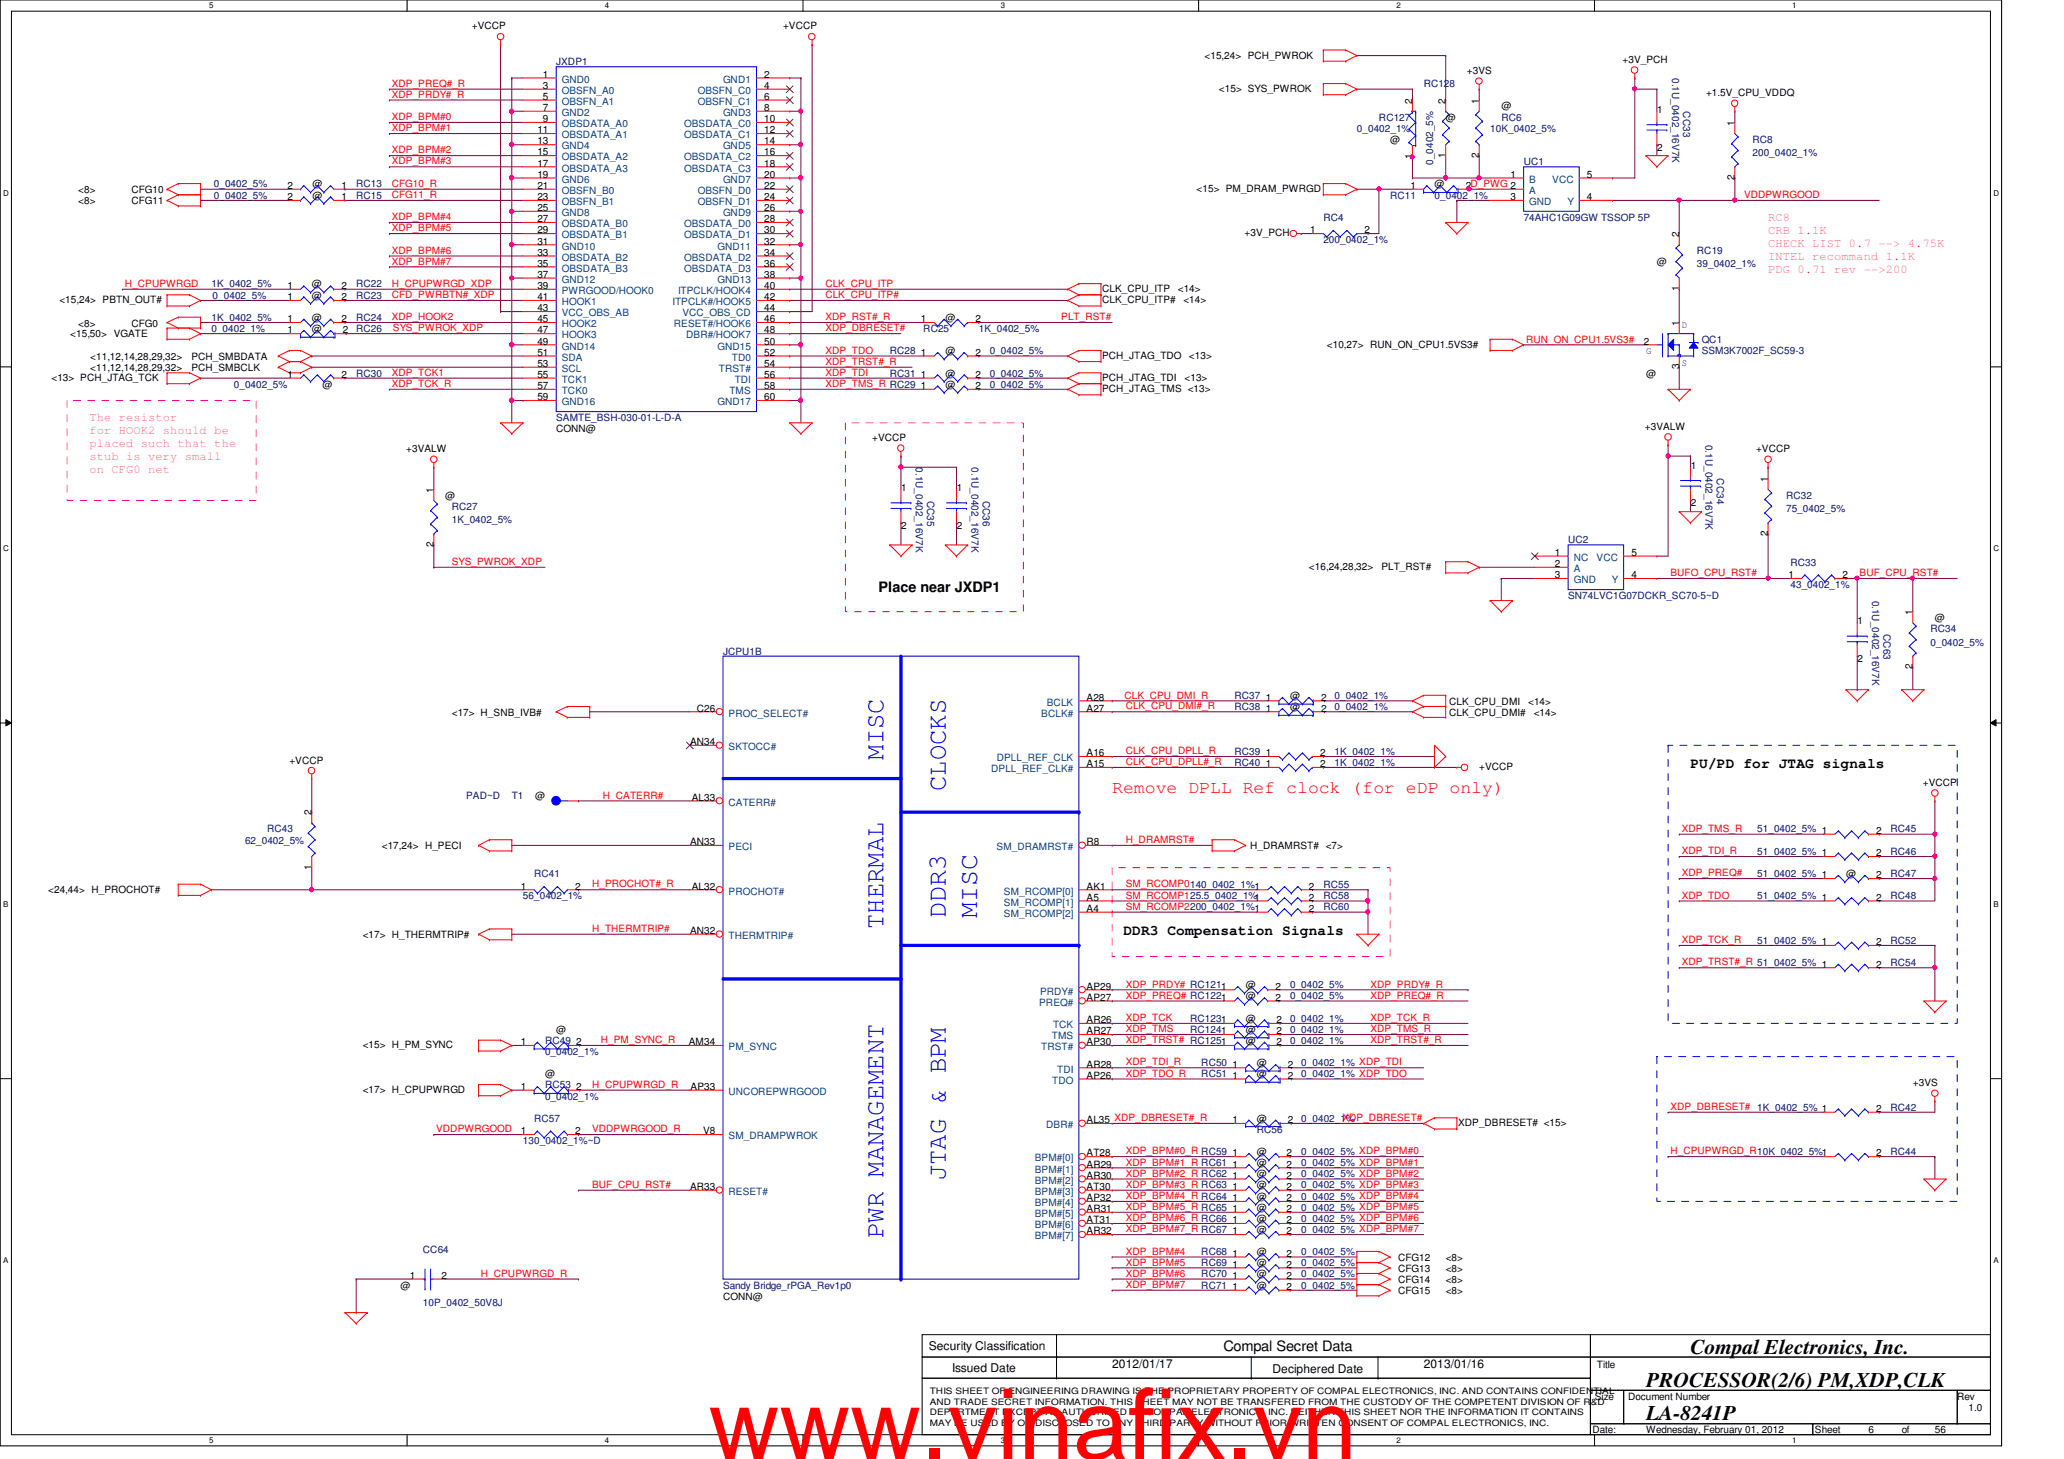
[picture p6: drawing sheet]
<svg xmlns="http://www.w3.org/2000/svg" width="297mm" height="210mm" viewBox="0 0 297 210" stroke-linecap="round" stroke-linejoin="round" font-family="sans-serif">
<defs><g id="words">
<text font-size="14.1" fill="#f00" x="102" y="209.9">www.vinafix.vn</text>
<g font-size="3.8" fill="#00f">
<text x="127.2" y="109.3" transform="rotate(-90 127.2 109.3)">MISC</text>
<text x="136.1" y="113.8" transform="rotate(-90 136.1 113.8)">CLOCKS</text>
<text x="127.2" y="133.6" transform="rotate(-90 127.2 133.6)">THERMAL</text>
<text x="136.1" y="132" transform="rotate(-90 136.1 132)">DDR3</text>
<text x="140.6" y="132" transform="rotate(-90 140.6 132)">MISC</text>
<text x="136.1" y="169.8" transform="rotate(-90 136.1 169.8)">JTAG &amp; BPM</text>
<text x="127.2" y="178.1" transform="rotate(-90 127.2 178.1)">PWR MANAGEMENT</text>
</g>
<g font-size="3">
<text x="243.3" y="194.7">Compal Electronics, Inc.</text>
<text x="236.9" y="199.6">PROCESSOR(2/6) PM,XDP,CLK</text>
<text x="236.9" y="204.3">LA-8241P</text>
</g>
<text font-size="2.5" fill="#f00" x="160.1" y="114.1">Remove DPLL Ref clock (for eDP only)</text>
<g font-size="2.1">
<text x="126.4" y="85.1">Place near JXDP1</text>
<text x="243.3" y="110.5">PU/PD for JTAG signals</text>
<text x="161.7" y="134.5">DDR3 Compensation Signals</text>
<text x="176.1" y="194.4">Compal Secret Data</text>
</g>
<g font-size="1.7" fill="#f0f">
<text x="254.5" y="31.8">RC8</text>
<text x="254.5" y="33.7">CRB 1.1K</text>
<text x="254.5" y="35.5">CHECK LIST 0.7 --&gt; 4.75K</text>
<text x="254.5" y="37.4">INTEL recommand 1.1K</text>
<text x="254.5" y="39.2">PDG 0.71 rev --&gt;200</text>
<text x="12.9" y="60.6">The resistor</text>
<text x="12.9" y="62.5">for HOOK2 should be</text>
<text x="12.9" y="64.3">placed such that the</text>
<text x="12.9" y="66.2">stub is very small</text>
<text x="12.9" y="68.1">on CFG0 net</text>
</g>
<g font-size="1.7">
<text x="133.7" y="194.3">Security Classification</text>
<text x="137" y="197.3">Issued Date</text>
<text x="160.1" y="196.8">2012/01/17</text>
<text x="183.1" y="197.5">Deciphered Date</text>
<text x="204.9" y="196.8">2013/01/16</text>
</g>
<g font-size="1.4">
<text x="67.9" y="4.2">+VCCP</text>
<text x="112.7" y="4.2">+VCCP</text>
<text x="78.1" y="11.2">1</text>
<text x="110" y="11.2">2</text>
<text x="173.4" y="8.4">&lt;15,24&gt; PCH_PWROK</text>
<text x="211.1" y="10.6">+3VS</text>
<text x="233.5" y="9.1">+3V_PCH</text>
<text x="78.1" y="12.8">3</text>
<text x="78.1" y="14.4">5</text>
<text x="78.1" y="16">7</text>
<text x="78.1" y="17.6">9</text>
<text x="110" y="12.8">4</text>
<text x="110" y="14.4">6</text>
<text x="110" y="16">8</text>
<text x="110" y="17.6">10</text>
<text x="175.4" y="13.2">&lt;15&gt; SYS_PWROK</text>
<text x="203.2" y="14.9" transform="rotate(-90 203.2 14.9)">2</text>
<text x="208" y="14.9" transform="rotate(-90 208 14.9)">2</text>
<text x="208.1" y="17.4">@</text>
<text x="212.8" y="14.9" transform="rotate(-90 212.8 14.9)">1</text>
<text x="216.1" y="15.7">@</text>
<text x="238.5" y="16.2">1</text>
<text x="245.5" y="13.8">+1.5V_CPU_VDDQ</text>
<text x="77.3" y="19.2">11</text>
<text x="77.3" y="20.8">13</text>
<text x="77.3" y="22.4">15</text>
<text x="77.3" y="24">17</text>
<text x="110" y="20.8">14</text>
<text x="110" y="19.2">12</text>
<text x="110" y="22.4">16</text>
<text x="110" y="24">18</text>
<text x="200.1" y="20.6">@</text>
<text x="203.2" y="22.9" transform="rotate(-90 203.2 22.9)">1</text>
<text x="208" y="22.7" transform="rotate(-90 208 22.7)">1</text>
<text x="212.8" y="22.7" transform="rotate(-90 212.8 22.7)">2</text>
<text x="238.5" y="21.7">2</text>
<text x="249.6" y="18.1" transform="rotate(-90 249.6 18.1)">1</text>
<text x="11.3" y="29.4">&lt;8&gt;</text>
<text x="11.3" y="27.8">&lt;8&gt;</text>
<text x="18.9" y="29.4">CFG11</text>
<text x="18.9" y="27.8">CFG10</text>
<text x="41.4" y="28.8">2</text>
<text x="41.4" y="27.2">2</text>
<text x="45" y="28.6">@</text>
<text x="45" y="27">@</text>
<text x="49.1" y="28.8">1</text>
<text x="49.1" y="27.2">1</text>
<text x="77.3" y="25.6">19</text>
<text x="77.3" y="27.2">21</text>
<text x="77.3" y="28.8">23</text>
<text x="110" y="27.2">22</text>
<text x="110" y="28.8">24</text>
<text x="110" y="25.6">20</text>
<text x="172.2" y="27.6">&lt;15&gt; PM_DRAM_PWRGD</text>
<text x="203" y="27.2">1</text>
<text x="206.5" y="27">@</text>
<text x="210.9" y="27.2">2D_PWG 2</text>
<text x="217.4" y="25.6">1</text>
<text x="217.4" y="28.8">3</text>
<text x="228.4" y="28.8">4</text>
<text x="228.4" y="25.6">5</text>
<text x="249.6" y="25.9" transform="rotate(-90 249.6 25.9)">2</text>
<text x="77.3" y="30.4">25</text>
<text x="77.3" y="32">27</text>
<text x="77.3" y="33.6">29</text>
<text x="77.3" y="35.2">31</text>
<text x="110" y="35.2">32</text>
<text x="110" y="30.4">26</text>
<text x="110" y="32">28</text>
<text x="110" y="33.6">30</text>
<text x="179.1" y="34">+3V_PCH</text>
<text x="188.5" y="33.6">1</text>
<text x="196.4" y="33.6">2</text>
<text x="241.6" y="34.1" transform="rotate(-90 241.6 34.1)">2</text>
<text x="41.4" y="41.6">1</text>
<text x="44.9" y="41.4">@</text>
<text x="49.1" y="41.6">2</text>
<text x="77.3" y="36.8">33</text>
<text x="77.3" y="38.4">35</text>
<text x="77.3" y="40">37</text>
<text x="77.3" y="41.6">39</text>
<text x="110" y="40">38</text>
<text x="110" y="41.6">40</text>
<text x="110" y="36.8">34</text>
<text x="110" y="38.4">36</text>
<text x="158.6" y="42">CLK_CPU_ITP</text>
<text x="169.5" y="42">&lt;14&gt;</text>
<text x="238.5" y="38.2">@</text>
<text x="241.6" y="41.9" transform="rotate(-90 241.6 41.9)">1</text>
<text x="8.5" y="43.6">&lt;15,24&gt; PBTN_OUT#</text>
<text x="11.3" y="47">&lt;8&gt;</text>
<text x="18.9" y="47">CFG0</text>
<text x="41.4" y="43.2">1</text>
<text x="41.4" y="48">1</text>
<text x="41.4" y="46.4">1</text>
<text x="44.9" y="43">@</text>
<text x="44.9" y="47.8">@</text>
<text x="44.9" y="46.2">@</text>
<text x="49.1" y="43.2">2</text>
<text x="49.1" y="46.4">2</text>
<text x="49.3" y="48">2</text>
<text x="77.3" y="43.2">41</text>
<text x="77.3" y="44.8">43</text>
<text x="77.3" y="46.4">45</text>
<text x="77.3" y="48">47</text>
<text x="110" y="43.2">42</text>
<text x="110" y="46.4">46</text>
<text x="110" y="48">48</text>
<text x="110" y="44.8">44</text>
<text x="132.5" y="46.4">1</text>
<text x="136.1" y="46.2">@</text>
<text x="140.4" y="46.4">2</text>
<text x="158.6" y="43.6">CLK_CPU_ITP#</text>
<text x="170.3" y="43.6">&lt;14&gt;</text>
<text x="241.6" y="46.9" transform="rotate(-90 241.6 46.9)">1</text>
<text x="10.1" y="48.4">&lt;15,50&gt; VGATE</text>
<text x="13" y="53.4">&lt;11,12,14,28,29,32&gt;</text>
<text x="13" y="51.8">&lt;11,12,14,28,29,32&gt;</text>
<text x="27.6" y="53.4">PCH_SMBCLK</text>
<text x="27.6" y="51.8">PCH_SMBDATA</text>
<text x="77.3" y="49.6">49</text>
<text x="77.3" y="51.2">51</text>
<text x="77.3" y="52.8">53</text>
<text x="110" y="49.6">50</text>
<text x="110" y="52.8">54</text>
<text x="110" y="51.2">52</text>
<text x="132.5" y="51.2">1</text>
<text x="136.1" y="51">@</text>
<text x="140.4" y="51.2">2</text>
<text x="158.6" y="51.6">PCH_JTAG_TDO</text>
<text x="171.1" y="51.6">&lt;13&gt;</text>
<text x="191" y="50">&lt;10,27&gt; RUN_ON_CPU1.5VS3#</text>
<text x="236.6" y="49.6">2</text>
<text x="241.6" y="53.1" transform="rotate(-90 241.6 53.1)">3</text>
<text x="7.4" y="54.8">&lt;13&gt; PCH_JTAG_TCK</text>
<text x="41.4" y="54.4">1</text>
<text x="46.4" y="55.8">@</text>
<text x="49.1" y="54.4">2</text>
<text x="77.3" y="54.4">55</text>
<text x="77.3" y="56">57</text>
<text x="77.3" y="57.6">59</text>
<text x="110" y="57.6">60</text>
<text x="110" y="54.4">56</text>
<text x="110" y="56">58</text>
<text x="132.5" y="54.4">1</text>
<text x="132.5" y="56">1</text>
<text x="136.1" y="54.2">@</text>
<text x="136.1" y="55.8">@</text>
<text x="140.4" y="54.4">2</text>
<text x="140.4" y="56">2</text>
<text x="158.6" y="54.8">PCH_JTAG_TDI</text>
<text x="158.6" y="56.4">PCH_JTAG_TMS &lt;13&gt;</text>
<text x="170.5" y="54.8">&lt;13&gt;</text>
<text x="236.9" y="54.2">@</text>
<text x="58.5" y="65.1">+3VALW</text>
<text x="80" y="62.2">CONN@</text>
<text x="125.5" y="63.5">+VCCP</text>
<text x="236.7" y="61.8">+3VALW</text>
<text x="252.7" y="65.1">+VCCP</text>
<text x="62.4" y="70.9" transform="rotate(-90 62.4 70.9)">1</text>
<text x="64" y="71.8">@</text>
<text x="129.7" y="70.6">1</text>
<text x="137.7" y="70.6">1</text>
<text x="243.3" y="67.4">1</text>
<text x="254.4" y="69.3" transform="rotate(-90 254.4 69.3)">1</text>
<text x="129.7" y="76.1">2</text>
<text x="137.7" y="76.1">2</text>
<text x="243.3" y="72.9">2</text>
<text x="254.4" y="77.1" transform="rotate(-90 254.4 77.1)">2</text>
<text x="62.4" y="78.7" transform="rotate(-90 62.4 78.7)">2</text>
<text x="188.4" y="82">&lt;16,24,28,32&gt;</text>
<text x="198.8" y="82">PLT_RST#</text>
<text x="223.8" y="80">1</text>
<text x="223.8" y="81.6">2</text>
<text x="223.8" y="83.2">3</text>
<text x="234.8" y="83.2">4</text>
<text x="234.8" y="80">5</text>
<text x="257.4" y="83.2">1</text>
<text x="265.2" y="83.2">2</text>
<text x="267.3" y="89.8">1</text>
<text x="275.2" y="88.5" transform="rotate(-90 275.2 88.5)">1</text>
<text x="278.5" y="89.4">@</text>
<text x="267.3" y="95.3">2</text>
<text x="156.4" y="100.8">A28</text>
<text x="182.2" y="100.8">1</text>
<text x="185.7" y="100.6">@</text>
<text x="190.1" y="100.8">2</text>
<text x="208.6" y="101.4">CLK_CPU_DMI</text>
<text x="219.9" y="101.4">&lt;14&gt;</text>
<text x="275.2" y="96.3" transform="rotate(-90 275.2 96.3)">2</text>
<text x="65" y="103">&lt;17&gt; H_SNB_IVB#</text>
<text x="99.3" y="107.2">AN34</text>
<text x="100.3" y="102.4">C26</text>
<text x="156.4" y="102.4">A27</text>
<text x="182.2" y="102.4">1</text>
<text x="185.7" y="102.2">@</text>
<text x="190.1" y="102.4">2</text>
<text x="208.6" y="103">CLK_CPU_DMI#</text>
<text x="220.7" y="103">&lt;14&gt;</text>
<text x="41.7" y="109.9">+VCCP</text>
<text x="156.4" y="110.4">A15</text>
<text x="156.4" y="108.8">A16</text>
<text x="182.2" y="108.8">1</text>
<text x="182.2" y="110.4">1</text>
<text x="190" y="108.8">2</text>
<text x="190" y="110.4">2</text>
<text x="212.9" y="110.8">+VCCP</text>
<text x="276.7" y="113.1">+VCCP</text>
<text x="44.8" y="117.3" transform="rotate(-90 44.8 117.3)">2</text>
<text x="77" y="115">@</text>
<text x="99.6" y="115.2">AL33</text>
<text x="270" y="120">2</text>
<text x="44.8" y="125.1" transform="rotate(-90 44.8 125.1)">1</text>
<text x="54.9" y="122.2">&lt;17,24&gt; H_PECI</text>
<text x="99.3" y="121.6">AN33</text>
<text x="156.4" y="121.6">R8</text>
<text x="179.9" y="122.2">H_DRAMRST# &lt;7&gt;</text>
<text x="270" y="123.2">2</text>
<text x="6.9" y="128.4">&lt;24,44&gt; H_PROCHOT#</text>
<text x="75" y="128">1</text>
<text x="82.8" y="128">2</text>
<text x="99.6" y="128">AL32</text>
<text x="156.4" y="129.6">A5</text>
<text x="156.4" y="131.2">A4</text>
<text x="156.4" y="128">AK1</text>
<text x="188.4" y="129.6">2</text>
<text x="188.4" y="131.2">2</text>
<text x="188.4" y="128">2</text>
<text x="265.7" y="126.2">@</text>
<text x="270" y="126.4">2</text>
<text x="270" y="129.6">2</text>
<text x="52.2" y="135">&lt;17&gt; H_THERMTRIP#</text>
<text x="99.3" y="134.4">AN32</text>
<text x="270" y="136">2</text>
<text x="156.4" y="142.4">AP29</text>
<text x="156.4" y="144">AP27</text>
<text x="179.3" y="142.2">@</text>
<text x="179.3" y="143.8">@</text>
<text x="183.6" y="142.4">2</text>
<text x="183.6" y="144">2</text>
<text x="270" y="139.2">2</text>
<text x="80" y="148.6">@</text>
<text x="156.4" y="147.2">AR26</text>
<text x="156.4" y="148.8">AR27</text>
<text x="179.3" y="147">@</text>
<text x="179.3" y="148.6">@</text>
<text x="183.7" y="147.2">2</text>
<text x="183.7" y="148.8">2</text>
<text x="52.2" y="150.8">&lt;15&gt; H_PM_SYNC</text>
<text x="75" y="150.4">1</text>
<text x="78.4" y="155">@</text>
<text x="82.9" y="150.4">2</text>
<text x="99.1" y="150.4">AM34</text>
<text x="156.4" y="155.2">AP26</text>
<text x="156.4" y="153.6">AR28</text>
<text x="156.4" y="150.4">AP30</text>
<text x="177.4" y="155.2">1</text>
<text x="177.4" y="153.6">1</text>
<text x="179.3" y="150.2">@</text>
<text x="180.9" y="155">@</text>
<text x="180.9" y="153.4">@</text>
<text x="183.7" y="150.4">2</text>
<text x="185.3" y="155.2">2</text>
<text x="185.3" y="153.6">2</text>
<text x="52.2" y="157.2">&lt;17&gt; H_CPUPWRGD</text>
<text x="75" y="156.8">1</text>
<text x="82.9" y="156.8">2</text>
<text x="99.4" y="156.8">AP33</text>
<text x="156.4" y="161.6">AL35 XDP_DBRESET#_R</text>
<text x="177.4" y="161.6">1</text>
<text x="180.9" y="161.4">@</text>
<text x="185.3" y="161.6">2</text>
<text x="270" y="160">2</text>
<text x="275.3" y="156.3">+3VS</text>
<text x="75" y="163.2">1</text>
<text x="82.8" y="163.2">2</text>
<text x="101.2" y="163.2">V8</text>
<text x="156.4" y="166.4">AT28</text>
<text x="156.4" y="168">AR29</text>
<text x="177.4" y="168">1</text>
<text x="177.4" y="166.4">1</text>
<text x="180.9" y="167.8">@</text>
<text x="180.9" y="166.2">@</text>
<text x="185.2" y="168">2</text>
<text x="185.2" y="166.4">2</text>
<text x="209.8" y="162">XDP_DBRESET# &lt;15&gt;</text>
<text x="270" y="166.4">2</text>
<text x="99.3" y="171.2">AR33</text>
<text x="156.4" y="169.6">AR30</text>
<text x="156.4" y="171.2">AT30</text>
<text x="156.4" y="172.8">AP32</text>
<text x="177.4" y="169.6">1</text>
<text x="177.4" y="171.2">1</text>
<text x="177.4" y="172.8">1</text>
<text x="180.9" y="169.4">@</text>
<text x="180.9" y="171">@</text>
<text x="180.9" y="172.6">@</text>
<text x="185.2" y="169.6">2</text>
<text x="185.2" y="171.2">2</text>
<text x="185.2" y="172.8">2</text>
<text x="156.4" y="174.4">AR31</text>
<text x="156.4" y="176">AT31</text>
<text x="156.4" y="177.6">AR32</text>
<text x="177.4" y="177.6">1</text>
<text x="177.4" y="176">1</text>
<text x="177.4" y="174.4">1</text>
<text x="180.9" y="177.4">@</text>
<text x="180.9" y="175.8">@</text>
<text x="180.9" y="174.2">@</text>
<text x="185.2" y="177.6">2</text>
<text x="185.2" y="176">2</text>
<text x="185.2" y="174.4">2</text>
<text x="57.7" y="185.4">@</text>
<text x="59" y="184">1</text>
<text x="63.5" y="184">2</text>
<text x="177.4" y="180.8">1</text>
<text x="177.4" y="184">1</text>
<text x="177.4" y="185.6">1</text>
<text x="177.4" y="182.4">1</text>
<text x="180.9" y="180.6">@</text>
<text x="180.9" y="183.8">@</text>
<text x="180.9" y="185.4">@</text>
<text x="180.9" y="182.2">@</text>
<text x="185.2" y="180.8">2</text>
<text x="185.2" y="184">2</text>
<text x="185.2" y="185.6">2</text>
<text x="185.2" y="182.4">2</text>
<text x="201.2" y="184.6">CFG14</text>
<text x="201.2" y="183">CFG13</text>
<text x="201.2" y="181.4">CFG12</text>
<text x="208.1" y="184.6">&lt;8&gt;</text>
<text x="208.1" y="183">&lt;8&gt;</text>
<text x="208.1" y="181.4">&lt;8&gt;</text>
<text x="104.1" y="187">CONN@</text>
<text x="201.2" y="186.2">CFG15</text>
<text x="208.1" y="186.2">&lt;8&gt;</text>
<text x="229.8" y="196.8">Title</text>
<text x="229.5" y="201.4">Size</text>
<text x="234.3" y="201.4">Document Number</text>
<text x="281.7" y="201.4">Rev</text>
<text x="283.3" y="203">1.0</text>
<text x="229.2" y="206.2">Date:</text>
<text x="236.9" y="206.2">Wednesday, February 01, 2012</text>
<text x="261.2" y="206.2">Sheet</text>
<text x="268.9" y="206.2">6</text>
<text x="273.7" y="206.2">of</text>
<text x="278.5" y="206.2">56</text>
</g>
<g font-size="1.4" fill="#000080">
<text x="80" y="9.4">JXDP1</text>
<text x="240.7" y="11.2" transform="rotate(90 240.7 11.2)">0.1U_0402_16V7K</text>
<text x="198.5" y="17.4">RC127</text>
<text x="204.9" y="12.6">RC128</text>
<text x="216.1" y="17.4">RC6</text>
<text x="242.2" y="16" transform="rotate(90 242.2 16)">CC33</text>
<text x="195.3" y="19">0_0402_1%</text>
<text x="206.2" y="23.7" transform="rotate(-90 206.2 23.7)">0_0402_5%</text>
<text x="214.5" y="19">10K_0402_5%</text>
<text x="219.3" y="23.7">UC1</text>
<text x="252.2" y="20.6">RC8</text>
<text x="252.2" y="22.5">200_0402_1%</text>
<text x="30.8" y="28.6">0_0402_5%</text>
<text x="30.8" y="27">0_0402_5%</text>
<text x="51.3" y="28.6">RC15</text>
<text x="51.3" y="27">RC13</text>
<text x="200.1" y="28.6">RC11</text>
<text x="206.5" y="28.6">0_0402_1%</text>
<text x="190.5" y="31.7">RC4</text>
<text x="190.5" y="35">200_0402_1%</text>
<text x="219.3" y="31.7">74AHC1G09GW TSSOP 5P</text>
<text x="30.4" y="41.4">1K_0402_5%</text>
<text x="51.3" y="41.4">RC22</text>
<text x="244.2" y="36.6">RC19</text>
<text x="244.2" y="38.5">39_0402_1%</text>
<text x="30.4" y="47.8">0_0402_1%</text>
<text x="30.4" y="46.2">1K_0402_5%</text>
<text x="30.6" y="43">0_0402_5%</text>
<text x="51.3" y="43">RC23</text>
<text x="51.3" y="47.8">RC26</text>
<text x="51.3" y="46.2">RC24</text>
<text x="132.9" y="47.8">RC25</text>
<text x="140.9" y="47.8">1K_0402_5%</text>
<text x="128.1" y="51">RC28</text>
<text x="142.4" y="51">0_0402_5%</text>
<text x="244.9" y="49.4">QC1</text>
<text x="244.9" y="51">SSM3K7002F_SC59-3</text>
<text x="33.7" y="55.8">0_0402_5%</text>
<text x="51.3" y="54.2">RC30</text>
<text x="128.1" y="54.2">RC31</text>
<text x="142.4" y="54.2">0_0402_5%</text>
<text x="142.4" y="55.8">0_0402_5%</text>
<text x="80" y="60.6">SAMTE_BSH-030-01-L-D-A</text>
<text x="245.4" y="64" transform="rotate(90 245.4 64)">0.1U_0402_16V7K</text>
<text x="131.8" y="67.2" transform="rotate(90 131.8 67.2)">0.1U_0402_16V7K</text>
<text x="139.8" y="67.2" transform="rotate(90 139.8 67.2)">0.1U_0402_16V7K</text>
<text x="247.1" y="68.8" transform="rotate(90 247.1 68.8)">CC34</text>
<text x="257" y="71.8">RC32</text>
<text x="65" y="73.4">RC27</text>
<text x="65" y="75.3">1K_0402_5%</text>
<text x="133.4" y="72" transform="rotate(90 133.4 72)">CC35</text>
<text x="141.4" y="72" transform="rotate(90 141.4 72)">CC36</text>
<text x="257" y="73.7">75_0402_5%</text>
<text x="225.7" y="78.2">UC2</text>
<text x="257.7" y="81.4">RC33</text>
<text x="225.7" y="86.2">SN74LVC1G07DCKR_SC70-5~D</text>
<text x="257.7" y="84.6">43_0402_1%</text>
<text x="269.4" y="86.4" transform="rotate(90 269.4 86.4)">0.1U_0402_16V7K</text>
<text x="104.1" y="94.2">JCPU1B</text>
<text x="271.1" y="91.2" transform="rotate(90 271.1 91.2)">CC63</text>
<text x="277.8" y="91">RC34</text>
<text x="277.8" y="92.9">0_0402_5%</text>
<text x="177.7" y="100.6">RC37</text>
<text x="192.1" y="100.6">0_0402_1%</text>
<text x="177.7" y="102.2">RC38</text>
<text x="192.1" y="102.2">0_0402_1%</text>
<text x="177.7" y="108.6">RC39</text>
<text x="177.7" y="110.2">RC40</text>
<text x="192.1" y="108.6">1K_0402_1%</text>
<text x="192.1" y="110.2">1K_0402_1%</text>
<text x="38.4" y="119.8">RC43</text>
<text x="67.1" y="115">PAD~D</text>
<text x="73.7" y="115">T1</text>
<text x="252.9" y="119.8">51_0402_5% 1</text>
<text x="272.1" y="119.8">RC45</text>
<text x="35.3" y="121.4">62_0402_5%</text>
<text x="252.9" y="123">51_0402_5% 1</text>
<text x="272.1" y="123">RC46</text>
<text x="75.3" y="129.4">56_0402_1%</text>
<text x="76.9" y="126.2">RC41</text>
<text x="190.5" y="129.4">RC58</text>
<text x="190.5" y="131">RC60</text>
<text x="190.5" y="127.8">RC55</text>
<text x="252.9" y="126.2">51_0402_5% 1</text>
<text x="252.9" y="129.4">51_0402_5% 1</text>
<text x="272.1" y="126.2">RC47</text>
<text x="272.1" y="129.4">RC48</text>
<text x="252.9" y="135.8">51_0402_5% 1</text>
<text x="272.1" y="135.8">RC52</text>
<text x="185.7" y="142.2">0_0402_5%</text>
<text x="185.7" y="143.8">0_0402_5%</text>
<text x="272.1" y="139">RC54</text>
<text x="171.3" y="147">RC1231</text>
<text x="171.3" y="148.6">RC1241</text>
<text x="185.7" y="147">0_0402_1%</text>
<text x="185.7" y="148.6">0_0402_1%</text>
<text x="78.4" y="150.2">RC49</text>
<text x="78.4" y="151.8">0_0402_1%</text>
<text x="172.9" y="155">RC51</text>
<text x="172.9" y="153.4">RC50</text>
<text x="185.7" y="150.2">0_0402_1%</text>
<text x="187.3" y="155">0_0402_1% XDP_TDO</text>
<text x="187.3" y="153.4">0_0402_1% XDP_TDI</text>
<text x="76.9" y="161.4">RC57</text>
<text x="78.4" y="156.6">RC53</text>
<text x="78.4" y="158.2">0_0402_1%</text>
<text x="187.3" y="161.4">0_0402_1%</text>
<text x="272.1" y="159.8">RC42</text>
<text x="75.3" y="164.6">130_0402_1%~D</text>
<text x="180.9" y="163">RC56</text>
<text x="187.3" y="167.8">0_0402_5% XDP_BPM#1</text>
<text x="187.3" y="166.2">0_0402_5% XDP_BPM#0</text>
<text x="272.1" y="166.2">RC44</text>
<text x="187.3" y="169.4">0_0402_5% XDP_BPM#2</text>
<text x="187.3" y="171">0_0402_5% XDP_BPM#3</text>
<text x="187.3" y="172.6">0_0402_5% XDP_BPM#4</text>
<text x="187.3" y="177.4">0_0402_5% XDP_BPM#7</text>
<text x="187.3" y="175.8">0_0402_5% XDP_BPM#6</text>
<text x="187.3" y="174.2">0_0402_5% XDP_BPM#5</text>
<text x="60.9" y="180.3">CC64</text>
<text x="104.1" y="185.4">Sandy Bridge_rPGA_Rev1p0</text>
<text x="172.9" y="180.6">RC68</text>
<text x="172.9" y="183.8">RC70</text>
<text x="172.9" y="185.4">RC71</text>
<text x="172.9" y="182.2">RC69</text>
<text x="187.3" y="180.6">0_0402_5%</text>
<text x="187.3" y="183.8">0_0402_5%</text>
<text x="187.3" y="185.4">0_0402_5%</text>
<text x="187.3" y="182.2">0_0402_5%</text>
<text x="60.9" y="188">10P_0402_50V8J</text>
</g>
<g font-size="1.4" fill="#004080">
<text x="80.9" y="11.9">GND0</text>
<text x="104.1" y="11.9">GND1</text>
<text x="80.9" y="13.5">OBSFN_A0</text>
<text x="80.9" y="15.1">OBSFN_A1</text>
<text x="80.9" y="16.7">GND2</text>
<text x="100.4" y="13.5">OBSFN_C0</text>
<text x="100.4" y="15.1">OBSFN_C1</text>
<text x="104.1" y="16.7">GND3</text>
<text x="80.9" y="18.3">OBSDATA_A0</text>
<text x="80.9" y="19.9">OBSDATA_A1</text>
<text x="80.9" y="21.5">GND4</text>
<text x="80.9" y="23.1">OBSDATA_A2</text>
<text x="98.5" y="18.3">OBSDATA_C0</text>
<text x="98.5" y="19.9">OBSDATA_C1</text>
<text x="98.5" y="23.1">OBSDATA_C2</text>
<text x="104.1" y="21.5">GND5</text>
<text x="80.9" y="24.7">OBSDATA_A3</text>
<text x="80.9" y="26.3">GND6</text>
<text x="80.9" y="27.9">OBSFN_B0</text>
<text x="80.9" y="29.5">OBSFN_B1</text>
<text x="98.5" y="24.7">OBSDATA_C3</text>
<text x="100.4" y="27.9">OBSFN_D0</text>
<text x="100.4" y="29.5">OBSFN_D1</text>
<text x="104.1" y="26.3">GND7</text>
<text x="220.1" y="26.3">B</text>
<text x="220.1" y="27.9">A</text>
<text x="220.1" y="29.5">GND</text>
<text x="223.4" y="26.3">VCC</text>
<text x="225.6" y="29.5">Y</text>
<text x="80.9" y="31.1">GND8</text>
<text x="80.9" y="32.7">OBSDATA_B0</text>
<text x="80.9" y="34.3">OBSDATA_B1</text>
<text x="80.9" y="35.9">GND10</text>
<text x="98.5" y="32.7">OBSDATA_D0</text>
<text x="98.5" y="34.3">OBSDATA_D1</text>
<text x="103.2" y="35.9">GND11</text>
<text x="104.1" y="31.1">GND9</text>
<text x="80.9" y="37.5">OBSDATA_B2</text>
<text x="80.9" y="39.1">OBSDATA_B3</text>
<text x="80.9" y="40.7">GND12</text>
<text x="98.5" y="37.5">OBSDATA_D2</text>
<text x="98.5" y="39.1">OBSDATA_D3</text>
<text x="103.2" y="40.7">GND13</text>
<text x="80.9" y="42.3">PWRGOOD/HOOK0</text>
<text x="80.9" y="43.9">HOOK1</text>
<text x="80.9" y="45.5">VCC_OBS_AB</text>
<text x="80.9" y="47.1">HOOK2</text>
<text x="96.8" y="43.9">ITPCLK#/HOOK5</text>
<text x="97" y="47.1">RESET#/HOOK6</text>
<text x="97.6" y="42.3">ITPCLK/HOOK4</text>
<text x="98.2" y="45.5">VCC_OBS_CD</text>
<text x="80.9" y="48.7">HOOK3</text>
<text x="80.9" y="50.3">GND14</text>
<text x="80.9" y="51.9">SDA</text>
<text x="80.9" y="53.5">SCL</text>
<text x="98.8" y="48.7">DBR#/HOOK7</text>
<text x="103.2" y="50.3">GND15</text>
<text x="103.5" y="53.5">TRST#</text>
<text x="105.3" y="51.9">TD0</text>
<text x="80.9" y="55.1">TCK1</text>
<text x="80.9" y="56.7">TCK0</text>
<text x="80.9" y="58.3">GND16</text>
<text x="103.2" y="58.3">GND17</text>
<text x="105" y="56.7">TMS</text>
<text x="105.7" y="55.1">TDI</text>
<text x="226.5" y="80.7">NC</text>
<text x="226.5" y="82.3">A</text>
<text x="226.5" y="83.9">GND</text>
<text x="229.8" y="80.7">VCC</text>
<text x="232" y="83.9">Y</text>
<text x="150.7" y="101.5">BCLK</text>
<text x="104.9" y="107.9">SKTOCC#</text>
<text x="104.9" y="103.1">PROC_SELECT#</text>
<text x="149.9" y="103.1">BCLK#</text>
<text x="142.7" y="111.1">DPLL_REF_CLK#</text>
<text x="143.5" y="109.5">DPLL_REF_CLK</text>
<text x="104.9" y="115.9">CATERR#</text>
<text x="104.9" y="122.3">PECI</text>
<text x="143.4" y="122.3">SM_DRAMRST#</text>
<text x="104.9" y="128.7">PROCHOT#</text>
<text x="144.5" y="130.3">SM_RCOMP[1]</text>
<text x="144.5" y="131.9">SM_RCOMP[2]</text>
<text x="144.5" y="128.7">SM_RCOMP[0]</text>
<text x="104.9" y="135.1">THERMTRIP#</text>
<text x="149.7" y="143.1">PRDY#</text>
<text x="149.6" y="144.7">PREQ#</text>
<text x="151.4" y="149.5">TMS</text>
<text x="151.5" y="147.9">TCK</text>
<text x="104.9" y="151.1">PM_SYNC</text>
<text x="149.9" y="151.1">TRST#</text>
<text x="151.4" y="155.9">TDO</text>
<text x="152.1" y="154.3">TDI</text>
<text x="104.9" y="157.5">UNCOREPWRGOOD</text>
<text x="104.9" y="163.9">SM_DRAMPWROK</text>
<text x="148.9" y="167.1">BPM#[0]</text>
<text x="150.6" y="162.3">DBR#</text>
<text x="104.9" y="171.9">RESET#</text>
<text x="148.9" y="168.7">BPM#[1]</text>
<text x="148.9" y="170.3">BPM#[2]</text>
<text x="148.9" y="171.9">BPM#[3]</text>
<text x="148.9" y="173.5">BPM#[4]</text>
<text x="148.9" y="175.1">BPM#[5]</text>
<text x="148.9" y="176.7">BPM#[6]</text>
<text x="148.9" y="178.3">BPM#[7]</text>
</g>
<g font-size="1.4" fill="#f00">
<text x="56.4" y="14.1">XDP_PRDY#_R</text>
<text x="56.4" y="12.5">XDP_PREQ#_R</text>
<text x="56.4" y="17.3">XDP_BPM#0</text>
<text x="56.4" y="23.7">XDP_BPM#3</text>
<text x="56.4" y="22.1">XDP_BPM#2</text>
<text x="56.4" y="18.9">XDP_BPM#1</text>
<text x="56.4" y="26.9">CFG10_R</text>
<text x="56.4" y="28.5">CFG11_R</text>
<text x="251" y="28.5">VDDPWRGOOD</text>
<text x="56.4" y="31.7">XDP_BPM#4</text>
<text x="56.4" y="33.3">XDP_BPM#5</text>
<text x="18" y="41.3">H_CPUPWRGD</text>
<text x="56.4" y="41.3">H_CPUPWRGD_XDP</text>
<text x="56.4" y="36.5">XDP_BPM#6</text>
<text x="56.4" y="38.1">XDP_BPM#7</text>
<text x="118.8" y="41.3">CLK_CPU_ITP</text>
<text x="56.4" y="46.1">XDP_HOOK2</text>
<text x="56.4" y="42.9">CFD_PWRBTN#_XDP</text>
<text x="56.6" y="47.7">SYS_PWROK_XDP</text>
<text x="118.8" y="46.1">XDP_RST#_R</text>
<text x="118.8" y="42.9">CLK_CPU_ITP#</text>
<text x="118.8" y="47.7">XDP_DBRESET#</text>
<text x="152.7" y="46.1">PLT_RST#</text>
<text x="118.8" y="52.5">XDP_TRST#_R</text>
<text x="118.8" y="50.9">XDP_TDO</text>
<text x="219.6" y="49.3">RUN_ON_CPU1.5VS3#</text>
<text x="56.4" y="55.7">XDP_TCK_R</text>
<text x="56.4" y="54.1">XDP_TCK1</text>
<text x="118.8" y="54.1">XDP_TDI</text>
<text x="118.8" y="55.7">XDP_TMS_R RC29</text>
<text x="65" y="81.3">SYS_PWROK_XDP</text>
<text x="240.4" y="82.9">BUFO_CPU_RST#</text>
<text x="267.6" y="82.9">BUF_CPU_RST#</text>
<text x="161.8" y="100.5">CLK_CPU_DMI_R</text>
<text x="162" y="102.1">CLK_CPU_DMI#_R</text>
<text x="162" y="108.5">CLK_CPU_DPLL_R</text>
<text x="162" y="110.1">CLK_CPU_DPLL#_R</text>
<text x="86.8" y="114.9">H_CATERR#</text>
<text x="242" y="119.7">XDP_TMS_R</text>
<text x="162" y="121.3">H_DRAMRST#</text>
<text x="242" y="122.9">XDP_TDI_R</text>
<text x="85.2" y="127.7">H_PROCHOT#_R</text>
<text x="162" y="129.3">SM_RCOMP125.5_0402_1%1</text>
<text x="162" y="127.7">SM_RCOMP0140_0402_1%1</text>
<text x="162" y="130.9">SM_RCOMP2200_0402_1%1</text>
<text x="242" y="126.1">XDP_PREQ#</text>
<text x="242" y="129.3">XDP_TDO</text>
<text x="85.2" y="134.1">H_THERMTRIP#</text>
<text x="242" y="135.7">XDP_TCK_R</text>
<text x="162" y="143.7">XDP_PREQ# RC1221</text>
<text x="162" y="142.1">XDP_PRDY# RC1211</text>
<text x="197.2" y="142.1">XDP_PRDY#_R</text>
<text x="197.2" y="143.7">XDP_PREQ#_R</text>
<text x="242" y="138.9">XDP_TRST#_R 51_0402_5% 1</text>
<text x="162" y="148.5">XDP_TMS</text>
<text x="162" y="146.9">XDP_TCK</text>
<text x="197.2" y="146.9">XDP_TCK_R</text>
<text x="197.2" y="148.5">XDP_TMS_R</text>
<text x="86.5" y="150.1">H_PM_SYNC_R</text>
<text x="162" y="153.3">XDP_TDI_R</text>
<text x="162" y="150.1">XDP_TRST# RC1251</text>
<text x="162" y="154.9">XDP_TDO_R</text>
<text x="197.2" y="150.1">XDP_TRST#_R</text>
<text x="85.2" y="156.5">H_CPUPWRGD_R</text>
<text x="193.2" y="161.3">XDP_DBRESET#</text>
<text x="240.4" y="159.7">XDP_DBRESET# 1K_0402_5% 1</text>
<text x="62.8" y="162.9">VDDPWRGOOD</text>
<text x="85.2" y="162.9">VDDPWRGOOD_R</text>
<text x="162" y="167.7">XDP_BPM#1_R RC61</text>
<text x="162" y="166.1">XDP_BPM#0_R RC59</text>
<text x="240.4" y="166.1">H_CPUPWRGD_R10K_0402_5%1</text>
<text x="85.2" y="170.9">BUF_CPU_RST#</text>
<text x="162" y="169.3">XDP_BPM#2_R RC62</text>
<text x="162" y="172.5">XDP_BPM#4_R RC64</text>
<text x="162" y="170.9">XDP_BPM#3_R RC63</text>
<text x="162" y="177.3">XDP_BPM#7_R RC67</text>
<text x="162" y="174.1">XDP_BPM#5_R RC65</text>
<text x="162" y="175.7">XDP_BPM#6_R RC66</text>
<text x="69.2" y="183.7">H_CPUPWRGD_R</text>
<text x="162" y="180.5">XDP_BPM#4</text>
<text x="162" y="182.1">XDP_BPM#5</text>
<text x="162" y="183.7">XDP_BPM#6</text>
<text x="162" y="185.3">XDP_BPM#7</text>
</g>
<g font-size="1.4" fill="#00f">
<text x="242" y="47.1">D</text>
<text x="236.9" y="51">G</text>
<text x="242" y="52.7">S</text>
</g>
<g font-size="1.3">
<text x="133.8" y="200.6">THIS SHEET OF ENGINEERING DRAWING IS THE PROPRIETARY PROPERTY OF COMPAL ELECTRONICS, INC. AND CONTAINS CONFIDENTIAL</text>
<text x="133.8" y="202.1">AND TRADE SECRET INFORMATION. THIS SHEET MAY NOT BE TRANSFERED FROM THE CUSTODY OF THE COMPETENT DIVISION OF R&amp;D</text>
<text x="133.8" y="203.6">DEPARTMENT EXCEPT AS AUTHORIZED BY COMPAL ELECTRONICS, INC. NEITHER THIS SHEET NOR THE INFORMATION IT CONTAINS</text>
<text x="133.8" y="205.1">MAY BE USED BY OR DISCLOSED TO ANY THIRD PARTY WITHOUT PRIOR WRITTEN CONSENT OF COMPAL ELECTRONICS, INC.</text>
</g>
<g font-size="1.1">
<text x="30.1" y="1.1">5</text>
<text x="87" y="1.1">4</text>
<text x="144" y="1.1">3</text>
<text x="201" y="1.1">2</text>
<text x="257.9" y="1.1">1</text>
<text x=".5" y="28.2">D</text>
<text x="286.9" y="28.2">D</text>
<text x=".5" y="79.3">C</text>
<text x="286.9" y="79.3">C</text>
<text x=".5" y="130.6">B</text>
<text x="286.9" y="130.6">B</text>
<text x=".5" y="181.7">A</text>
<text x="286.9" y="181.7">A</text>
<text x="30.1" y="207.6">5</text>
<text x="87" y="207.6">4</text>
<text x="144" y="207.6">3</text>
<text x="201" y="207.6">2</text>
<text x="257.9" y="207.6">1</text>
</g>
</g></defs>
<path d="M0 0h288.1v208h-288.1zM1.6 1.6h284.9v204.8h-284.9z" fill="none" stroke="#000" stroke-width=".14"/>
<g fill="#fff">
<path d="M30.1 .2h.6v1.2h-.6z"/>
<path d="M30.1 206.6h.6v1.2h-.6z"/>
</g>
<path d="M58.6 0v1.6M58.6 206.4v1.6" fill="none" stroke="#000" stroke-width=".14"/>
<g fill="#fff">
<path d="M87 .2h.6v1.2h-.6z"/>
<path d="M87 206.6h.6v1.2h-.6z"/>
</g>
<path d="M115.6 0v1.6M115.6 206.4v1.6" fill="none" stroke="#000" stroke-width=".14"/>
<g fill="#fff">
<path d="M144 .2h.6v1.2h-.6z"/>
<path d="M144 206.6h.6v1.2h-.6z"/>
</g>
<path d="M172.5 0v1.6M172.5 206.4v1.6" fill="none" stroke="#000" stroke-width=".14"/>
<g fill="#fff">
<path d="M200.9 .2h.6v1.2h-.6z"/>
<path d="M200.9 206.6h.6v1.2h-.6z"/>
</g>
<path d="M229.5 0v1.6M229.5 206.4v1.6" fill="none" stroke="#000" stroke-width=".14"/>
<g fill="#fff">
<path d="M257.9 .2h.6v1.2h-.6z"/>
<path d="M257.9 206.6h.6v1.2h-.6z"/>
<path d="M.5 27.2h.7v1.2h-.7z"/>
<path d="M286.9 27.2h.7v1.2h-.7z"/>
<path d="M.5 78.4h.7v1.1h-.7z"/>
<path d="M286.9 78.4h.7v1.1h-.7z"/>
</g>
<path d="M0 52.8h1.6M286.5 52.8h1.6" fill="none" stroke="#000" stroke-width=".14"/>
<g fill="#fff">
<path d="M.5 129.6h.7v1.2h-.7z"/>
<path d="M286.9 129.6h.7v1.2h-.7z"/>
</g>
<path d="M0 104h1.6M.8 103.5l.8 .5-.8 .4zM286.5 104l.8-.5v.9zM286.5 104h1.6" fill="none" stroke="#000" stroke-width=".14"/>
<path d="M.8 103.5l.8 .5-.8 .4zM286.5 104l.8-.5v.9z" fill="#000"/>
<g fill="#fff">
<path d="M.5 180.8h.7v1.1h-.7z"/>
<path d="M286.9 180.8h.7v1.1h-.7z"/>
</g>
<path d="M0 155.2h1.6M286.5 155.2h1.6" fill="none" stroke="#000" stroke-width=".14"/>
<g fill="none" stroke="#800040" stroke-width=".14">
<path d="M238.5 83.2h.1M238.5 83.2h16M241.7 136h.1M241.7 139.2h.1M241.7 120h.1M241.7 123.2h.1M241.7 126.4h.1M241.7 136h20.8M241.7 139.2h20.8M241.7 120h20.8M241.7 123.2h20.8M241.7 126.4h20.8"/>
<path d="M278.5 120h.1M278.5 120v3.2M73.7 156.8h.1M73.7 150.4h.1M73.7 156.8h1.6M73.7 150.4h1.6M185.8 153.6h.1M185.8 155.2h.1M185.8 153.6h19.1M185.8 155.2h19.1M185.7 171.2h.1M185.7 172.8h.1"/>
<path d="M185.7 166.4h.1M185.7 169.6h.1M185.7 174.4h.1M185.7 176h.1M185.7 177.6h.1M185.7 168h.1M185.7 171.2h19.2M185.7 172.8h19.2M185.7 166.4h19.2M185.7 169.6h19.2M185.7 174.4h19.2M185.7 176h19.2"/>
<path d="M185.7 177.6h19.2M185.7 168h19.2M185.8 161.6h.1M185.8 161.6h19.1"/>
</g>
<circle cx="254.5" cy="83.2" r=".3" fill="#f0f"/>
<circle cx="254.5" cy="83.2" r=".3" fill="none" stroke="#f0f" stroke-width=".14"/>
<g fill="none" stroke="#800040" stroke-width=".14">
<path d="M254.5 76.8h.1M254.5 67.2h.1M254.5 67.2v1.6M254.5 76.8v6.4M254.5 83.2h.1M254.5 83.2h3.2M275.3 83.2h.1M275.3 96h.1M275.3 83.2v4.8M275.3 96v3.2M188.9 128h.1M188.9 131.2h.1"/>
<path d="M188.9 128h8M188.9 131.2h8"/>
</g>
<circle cx="196.8" cy="131.2" r=".3" fill="#f0f"/>
<circle cx="196.8" cy="131.2" r=".3" fill="none" stroke="#f0f" stroke-width=".14"/>
<path d="M241.7 129.6h.1M241.7 129.6h20.8M278.5 126.4h.1M278.5 139.2h.1M278.5 126.4v3.2M278.5 139.2v4.8M278.5 158.4h.1M278.5 158.4v1.6h-8M240.1 160h.1M240.1 160h22.4M270.5 160h.1" fill="none" stroke="#800040" stroke-width=".14"/>
<circle cx="278.5" cy="139.2" r=".3" fill="#f0f"/>
<circle cx="278.5" cy="139.2" r=".3" fill="none" stroke="#f0f" stroke-width=".14"/>
<path d="M73.7 20.8h.1M73.7 20.8v4.8M270.5 136h.1M270.5 136h8" fill="none" stroke="#800040" stroke-width=".14"/>
<circle cx="73.6" cy="20.8" r=".31" fill="#f0f"/>
<circle cx="73.6" cy="20.8" r=".31" fill="none" stroke="#f0f" stroke-width=".14"/>
<path d="M113.7 16h.1M113.7 16h1.6M73.7 49.6h.1M73.7 49.6h1.6M196.9 129.6h.1M196.9 129.6v1.6" fill="none" stroke="#800040" stroke-width=".14"/>
<circle cx="196.8" cy="129.6" r=".31" fill="#f0f"/>
<circle cx="196.8" cy="129.6" r=".31" fill="none" stroke="#f0f" stroke-width=".14"/>
<path d="M115.3 20.8h.1M115.3 20.8v4.8" fill="none" stroke="#800040" stroke-width=".14"/>
<circle cx="115.2" cy="20.8" r=".3" fill="#f0f"/>
<circle cx="115.2" cy="20.8" r=".3" fill="none" stroke="#f0f" stroke-width=".14"/>
<g fill="none" stroke="#800040" stroke-width=".14">
<path d="M56 14.4h19.3M56 14.4h.1M115.3 11.2h.1M115.3 11.2v4.8M115.3 25.6h.1M115.3 25.6v4.8M72 44.8h.1M72 44.8h3.3M113.7 46.4h.1M113.7 43.2h.1M113.7 46.4h19.2M113.7 43.2h40"/>
<path d="M270.5 126.4h.1M270.5 126.4h8"/>
</g>
<circle cx="115.2" cy="25.6" r=".31" fill="#f0f"/>
<circle cx="115.2" cy="25.6" r=".31" fill="none" stroke="#f0f" stroke-width=".14"/>
<path d="M115.3 49.6h.1M115.3 49.6v8" fill="none" stroke="#800040" stroke-width=".14"/>
<circle cx="115.2" cy="57.6" r=".31" fill="#f0f"/>
<circle cx="115.2" cy="57.6" r=".31" fill="none" stroke="#f0f" stroke-width=".14"/>
<circle cx="115.2" cy="49.6" r=".31" fill="#f0f"/>
<circle cx="115.2" cy="49.6" r=".31" fill="none" stroke="#f0f" stroke-width=".14"/>
<path d="M72 6.4h.1M72 6.4v38.4M49.7 46.4h25.6M49.7 46.4h.1M73.7 40h.1M73.7 40v9.6" fill="none" stroke="#800040" stroke-width=".14"/>
<circle cx="73.6" cy="40" r=".31" fill="#f0f"/>
<circle cx="73.6" cy="40" r=".31" fill="none" stroke="#f0f" stroke-width=".14"/>
<g fill="none" stroke="#800040" stroke-width=".14">
<path d="M56 12.8h19.3M56 12.8h.1M73.7 16h.1M73.7 16v4.8M73.7 30.4h.1M73.7 30.4h1.6M28.9 43.2h.1M28.9 43.2h12.8M56 56h19.3M56 56h.1M113.7 52.8h.1M113.7 49.6h.1"/>
<path d="M113.7 48h.1M113.7 49.6h1.6M113.7 48h16M113.7 52.8h17.6"/>
</g>
<circle cx="73.6" cy="16" r=".31" fill="#f0f"/>
<circle cx="73.6" cy="16" r=".31" fill="none" stroke="#f0f" stroke-width=".14"/>
<g fill="none" stroke="#800040" stroke-width=".14">
<path d="M73.7 16h.1M73.7 16h1.6M113.7 11.2h.1M113.7 11.2h1.6M73.7 30.4h.1M73.7 30.4v4.8M113.7 20.8h.1M113.7 20.8h1.6M44.9 52.8h30.4M44.9 52.8h.1M73.7 57.6h1.6M75.3 57.6h.1"/>
<path d="M113.7 41.6h.1M113.7 51.2h.1M113.7 51.2h19.2M113.7 41.6h40M270.5 120h.1M270.5 120h8"/>
</g>
<circle cx="73.6" cy="30.4" r=".31" fill="#f0f"/>
<circle cx="73.6" cy="30.4" r=".31" fill="none" stroke="#f0f" stroke-width=".14"/>
<path d="M115.3 16h.1M115.3 16v4.8" fill="none" stroke="#800040" stroke-width=".14"/>
<circle cx="115.2" cy="16" r=".3" fill="#f0f"/>
<circle cx="115.2" cy="16" r=".3" fill="none" stroke="#f0f" stroke-width=".14"/>
<g fill="none" stroke="#800040" stroke-width=".14">
<path d="M116.9 6.4h.1M116.9 6.4v38.4M73.7 25.6h.1M73.7 20.8h.1M73.7 25.6v4.8M73.7 25.6h1.6M73.7 20.8h1.6M28.9 46.4h.1M28.9 46.4h12.8M113.7 54.4h.1M113.7 54.4h19.2M196.9 131.2h.1"/>
<path d="M196.9 131.2v3.2M270.5 129.6h.1M270.5 129.6h8M278.5 136h.1M278.5 136v3.2"/>
</g>
<circle cx="73.6" cy="25.6" r=".32" fill="#f0f"/>
<circle cx="73.6" cy="25.6" r=".32" fill="none" stroke="#f0f" stroke-width=".14"/>
<path d="M73.7 11.2h.1M73.7 11.2h1.6M113.7 30.4h.1M113.7 30.4h1.6M73.7 57.6h.1M73.7 57.6v3.2M113.7 56h.1M113.7 56h19.2" fill="none" stroke="#800040" stroke-width=".14"/>
<circle cx="73.6" cy="57.6" r=".32" fill="#f0f"/>
<circle cx="73.6" cy="57.6" r=".32" fill="none" stroke="#f0f" stroke-width=".14"/>
<path d="M278.5 115.2h.1M278.5 115.2v4.8" fill="none" stroke="#800040" stroke-width=".14"/>
<circle cx="278.5" cy="120" r=".3" fill="#f0f"/>
<circle cx="278.5" cy="120" r=".3" fill="none" stroke="#f0f" stroke-width=".14"/>
<path d="M113.7 35.2h.1M113.7 35.2h1.6M49.7 41.6h25.6M49.7 41.6h.1M49.8 48h25.5M49.8 48h.1M115.3 57.6h.1M115.3 40h.1M115.3 40v9.6M115.3 57.6v3.2" fill="none" stroke="#800040" stroke-width=".14"/>
<circle cx="115.2" cy="40" r=".3" fill="#f0f"/>
<circle cx="115.2" cy="40" r=".3" fill="none" stroke="#f0f" stroke-width=".14"/>
<g fill="none" stroke="#800040" stroke-width=".14">
<path d="M73.7 11.2h.1M73.7 11.2v4.8M73.7 35.2h.1M73.7 35.2h1.6M115.3 30.4h.1M115.3 30.4v4.8M17.6 41.6h.1M17.6 41.6h24.1M44.9 51.2h30.4M44.9 51.2h.1M49.7 43.2h25.6M49.7 43.2h.1"/>
<path d="M270.5 139.2h.1M270.5 139.2h8"/>
</g>
<circle cx="115.2" cy="35.2" r=".3" fill="#f0f"/>
<circle cx="115.2" cy="35.2" r=".3" fill="none" stroke="#f0f" stroke-width=".14"/>
<circle cx="115.2" cy="30.4" r=".3" fill="#f0f"/>
<circle cx="115.2" cy="30.4" r=".3" fill="none" stroke="#f0f" stroke-width=".14"/>
<path d="M73.7 35.2h.1M73.7 35.2v4.8" fill="none" stroke="#800040" stroke-width=".14"/>
<circle cx="73.6" cy="35.2" r=".31" fill="#f0f"/>
<circle cx="73.6" cy="35.2" r=".31" fill="none" stroke="#f0f" stroke-width=".14"/>
<path d="M270.5 123.2h.1M270.5 123.2h8M278.5 123.2h.1M278.5 123.2v3.2" fill="none" stroke="#800040" stroke-width=".14"/>
<circle cx="278.5" cy="126.4" r=".3" fill="#f0f"/>
<circle cx="278.5" cy="126.4" r=".3" fill="none" stroke="#f0f" stroke-width=".14"/>
<circle cx="278.5" cy="123.2" r=".3" fill="#f0f"/>
<circle cx="278.5" cy="123.2" r=".3" fill="none" stroke="#f0f" stroke-width=".14"/>
<g fill="none" stroke="#800040" stroke-width=".14">
<path d="M56 17.6h19.3M56 19.2h19.3M56 17.6h.1M56 19.2h.1M249.7 16h.1M249.7 16v1.6M56 24h19.3M56 32h19.3M56 22.4h19.3M56 33.6h19.3M56 36.8h19.3M56 38.4h19.3"/>
<path d="M56 24h.1M56 32h.1M56 22.4h.1M56 33.6h.1M56 36.8h.1M56 38.4h.1M113.7 25.6h.1M113.7 25.6h1.6M115.3 35.2h.1M115.3 35.2v4.8h-1.6M249.7 28.8h.1M249.7 28.8h20.8"/>
<path d="M28.9 48h.1M28.9 48h12.8M73.7 40h.1M73.7 40h1.6M113.7 44.8h.1M113.7 40h.1M113.7 44.8h3.2M188.9 129.6h.1M196.9 128h.1M196.9 128v1.6h-8M240.1 166.4h.1M240.1 166.4h22.4"/>
<path d="M270.5 166.4h.1M270.5 166.4h8"/>
</g>
<circle cx="249.7" cy="28.8" r=".31" fill="#f0f"/>
<circle cx="249.7" cy="28.8" r=".31" fill="none" stroke="#f0f" stroke-width=".14"/>
<path d="M241.7 28.8h.1M249.7 25.6h.1M249.7 25.6v3.2h-8M219.3 49.6h.1M219.3 49.6h17.6M241.7 52.8h.1M241.7 52.8v3.2M240.1 65.6h.1M240.1 65.6v14.4M278.5 166.4h.1M278.5 166.4v3.2" fill="none" stroke="#800040" stroke-width=".14"/>
<circle cx="240" cy="65.6" r=".31" fill="#f0f"/>
<circle cx="240" cy="65.6" r=".31" fill="none" stroke="#f0f" stroke-width=".14"/>
<g fill="none" stroke="#800040" stroke-width=".14">
<path d="M235.3 12.8h.1M235.3 12.8v12.8h-3.2M235.3 12.8h3.2M198.4 27.2h.1M198.4 27.2h4.9M209.7 28.8h.1M209.7 28.8v3.2M209.7 28.8h4.7M232.1 25.6h.1M140.9 46.4h.1M140.9 46.4h19.2M240.1 65.6h.1"/>
<path d="M240.1 64h.1M240.1 64v1.6M240.1 65.6h3.2M243.3 65.6h.1M243.3 72h.1M243.3 65.6v1.6M243.3 72v1.6M212.9 81.6h.1M212.9 81.6h8M216.1 83.2h.1M216.1 83.2v3.2M216.1 83.2h4.8"/>
<path d="M238.5 80h.1M238.5 80h1.6"/>
</g>
<circle cx="235.2" cy="12.8" r=".3" fill="#f0f"/>
<circle cx="235.2" cy="12.8" r=".3" fill="none" stroke="#f0f" stroke-width=".14"/>
<g fill="none" stroke="#800040" stroke-width=".14">
<path d="M235.3 11.2h.1M235.3 11.2v1.6M238.5 12.8h.1M238.5 12.8v3.2M238.5 20.8h.1M238.5 20.8v1.6M28.9 54.4h.1M28.9 54.4h12.8M49.7 54.4h25.6M49.7 54.4h.1M140.9 51.2h.1M140.9 54.4h.1"/>
<path d="M140.9 56h.1M140.9 54.4h12.8M140.9 51.2h12.8M140.9 56h12.8M44.9 128h30.4M44.9 128h.1"/>
</g>
<circle cx="44.8" cy="128" r=".3" fill="#f0f"/>
<circle cx="44.8" cy="128" r=".3" fill="none" stroke="#f0f" stroke-width=".14"/>
<g fill="none" stroke="#800040" stroke-width=".14">
<path d="M28.9 27.2h.1M28.9 28.8h.1M28.9 27.2h12.8M28.9 28.8h12.8M49.7 27.2h25.6M49.7 28.8h25.6M49.7 27.2h.1M49.7 28.8h.1M211.4 27.2h.1M211.4 27.2h3M160.1 180.8h.1M160.1 182.4h.1"/>
<path d="M160.1 184h.1M160.1 185.6h.1M160.1 180.8h17.6M160.1 182.4h17.6M160.1 184h17.6M160.1 185.6h17.6M185.7 185.6h.1M185.7 184h.1M185.7 180.8h.1M185.7 182.4h.1M185.7 180.8h9.6M185.7 182.4h9.6"/>
<path d="M185.7 184h9.6M185.7 185.6h9.6"/>
</g>
<circle cx="211.4" cy="27.2" r=".3" fill="#f0f"/>
<circle cx="211.4" cy="27.2" r=".3" fill="none" stroke="#f0f" stroke-width=".14"/>
<path d="M212.9 12.8h.1M212.9 12.8v1.6M212.9 22.4h.1M212.9 25.6h.1M212.9 22.4v3.2M212.9 25.6h1.5M232.1 28.8h.1M232.1 28.8h9.6M241.7 28.8h.1M241.7 28.8v4.8" fill="none" stroke="#800040" stroke-width=".14"/>
<circle cx="241.7" cy="28.8" r=".31" fill="#f0f"/>
<circle cx="241.7" cy="28.8" r=".31" fill="none" stroke="#f0f" stroke-width=".14"/>
<g fill="none" stroke="#800040" stroke-width=".14">
<path d="M187.3 33.6h.1M187.3 33.6h1.6M196.9 33.6h.1M196.9 33.6h1.5M241.7 41.6h.1M241.7 41.6v4.8M275.3 83.2h.1M275.3 83.2h6.4M160.1 102.4h.1M160.1 102.4h22.3M160.1 129.6h.1M160.1 128h.1"/>
<path d="M160.1 129.6h20.8M160.1 128h20.8M160.1 153.6h.1M160.1 150.4h.1M160.1 153.6h17.6M160.1 150.4h16M62.4 163.2h12.9M62.4 163.2h.1M83.3 171.2h16M83.3 171.2h.1M160.1 177.6h.1M160.1 177.6h17.6"/>
</g>
<circle cx="275.2" cy="83.2" r=".3" fill="#f0f"/>
<circle cx="275.2" cy="83.2" r=".3" fill="none" stroke="#f0f" stroke-width=".14"/>
<path d="M267.3 83.2h.1M267.3 83.2h8M84.9 102.4h14.4M84.9 102.4h.1M73.7 134.4h25.6M73.7 134.4h.1M160.1 131.2h.1M160.1 131.2h20.8M160.1 148.8h.1M160.1 148.8h16M83.3 163.2h16M83.3 163.2h.1" fill="none" stroke="#800040" stroke-width=".14"/>
<circle cx="267.2" cy="83.2" r=".3" fill="#f0f"/>
<circle cx="267.2" cy="83.2" r=".3" fill="none" stroke="#f0f" stroke-width=".14"/>
<g fill="none" stroke="#800040" stroke-width=".14">
<path d="M73.7 49.6h.1M73.7 49.6v8M113.7 57.6h1.6M115.3 57.6h.1M83.3 115.2h16M83.3 115.2h.1M160.1 100.8h.1M160.1 100.8h22.3M73.7 121.6h25.6M73.7 121.6h.1M83.3 128h16M83.3 128h.1"/>
<path d="M160.1 121.6h.1M160.1 121.6h14.3M83.4 150.4h15.9M83.4 156.8h15.9M83.4 150.4h.1M83.4 156.8h.1M160.1 144h.1M160.1 147.2h.1M160.1 142.4h.1M160.1 155.2h.1M160.1 155.2h17.6M160.1 144h16"/>
<path d="M160.1 147.2h16M160.1 142.4h16M160.1 174.4h.1M160.1 169.6h.1M160.1 161.6h.1M160.1 172.8h.1M160.1 168h.1M160.1 166.4h.1M160.1 176h.1M160.1 171.2h.1M160.1 174.4h17.6M160.1 169.6h17.6"/>
<path d="M160.1 161.6h17.6M160.1 172.8h17.6M160.1 168h17.6M160.1 166.4h17.6M160.1 176h17.6M160.1 171.2h17.6"/>
</g>
<circle cx="73.6" cy="49.6" r=".32" fill="#f0f"/>
<circle cx="73.6" cy="49.6" r=".32" fill="none" stroke="#f0f" stroke-width=".14"/>
<path d="M129.7 67.2h.1M129.7 67.2v3.2M44.9 116.8h.1M44.9 112v4.8M30.4 128h14.5M30.4 128h.1M44.9 128h.1M44.9 124.8v3.2" fill="none" stroke="#800040" stroke-width=".14"/>
<circle cx="129.6" cy="67.2" r=".31" fill="#f0f"/>
<circle cx="129.6" cy="67.2" r=".31" fill="none" stroke="#f0f" stroke-width=".14"/>
<g fill="none" stroke="#800040" stroke-width=".14">
<path d="M198.4 27.2h.1M198.4 27.2v6.4M62.4 67.2h.1M62.4 78.4h.1M62.4 67.2v3.2M62.4 78.4v3.2M129.7 67.2h.1M129.7 75.2h.1M129.7 65.6h.1M129.7 65.6v1.6M129.7 75.2v3.2M129.7 67.2h8"/>
<path d="M137.7 75.2h.1M137.7 67.2h.1M137.7 67.2v3.2M137.7 75.2v3.2M62.4 81.6h16M62.4 81.6h.1M184.1 144h.1M184.1 142.4h27.2M184.1 144h27.2M184.2 147.2h.1M184.2 148.8h.1M184.2 150.4h.1"/>
<path d="M184.2 147.2h27.1M184.2 148.8h27.1M184.2 150.4h27.1M211.3 142.4h.1"/>
</g>
<circle cx="198.4" cy="27.2" r=".3" fill="#f0f"/>
<circle cx="198.4" cy="27.2" r=".3" fill="none" stroke="#f0f" stroke-width=".14"/>
<path d="M195.3 27.2h.1M195.3 27.2h3.1M203.3 22.6h.1M203.3 22.4v.2" fill="none" stroke="#800040" stroke-width=".14"/>
<circle cx="203.2" cy="22.6" r=".3" fill="#f0f"/>
<circle cx="203.2" cy="22.6" r=".3" fill="none" stroke="#f0f" stroke-width=".14"/>
<path d="M195.3 12.8h.1M195.3 8h12.8M195.3 12.8h8M203.3 12.8h.1M203.3 12.8v1.6M208.1 8h.1M208.1 14.4h.1M208.1 8v6.4M203.3 25.6h4.8M208.1 25.6h.1M208.1 22.4v3.2" fill="none" stroke="#800040" stroke-width=".14"/>
<circle cx="208" cy="25.6" r=".31" fill="#f0f"/>
<circle cx="208" cy="25.6" r=".31" fill="none" stroke="#f0f" stroke-width=".14"/>
<path d="M208.1 25.6h4.8M212.9 25.6h.1" fill="none" stroke="#800040" stroke-width=".14"/>
<circle cx="212.8" cy="25.6" r=".31" fill="#f0f"/>
<circle cx="212.8" cy="25.6" r=".31" fill="none" stroke="#f0f" stroke-width=".14"/>
<g fill="none" stroke="#800040" stroke-width=".14">
<path d="M203.3 25.6h.1M203.3 22.6v3M211.3 27.2h.1M265.7 83.2h.1M265.7 83.2h1.6M267.3 83.2h.1M267.3 99.2h.1M267.3 83.2v6.4M267.3 94.4v4.8M160.1 108.8h.1M160.1 110.4h.1M160.1 108.8h22.3"/>
<path d="M160.1 110.4h22.3M190.4 110.4h.1M190.4 108.8h.1M190.4 108.8h16M190.4 110.4h19.3M190.6 102.4h.1M190.6 100.8h.1M190.6 102.4h12.7M190.6 100.8h12.7M51.3 184h.1M51.3 188.8h.1M51.3 184v4.8"/>
<path d="M51.3 184h8M64 184h19.3M83.3 184h.1"/>
</g>
<g fill="none" stroke="#f00" stroke-width=".14">
<path d="M72 6.4h.1M72 5.8v.6M116.9 6.4h.1M116.9 5.8v.6M190.4 13.6h.1M190.4 12h.1M190.4 8.8h.1M190.4 7.2h.1M190.4 7.2v1.6M190.4 12v1.6M190.4 12h3.3M190.4 7.2h3.3"/>
<path d="M190.4 13.6h3.3M190.4 8.8h3.3M193.7 12h.1M193.7 13.6h.1M193.7 7.2h.1M193.7 8.8h.1M193.7 12l1.6 .8M193.7 7.2l1.6 .8M195.3 12.8h.1M195.3 8h.1M195.3 12.8l-1.6 .8M195.3 8l-1.6 .8"/>
<path d="M212.9 12.8h.1M212.9 12.1v.7M235.3 11.2h.1M235.3 10.6v.6M249.7 16h.1M249.7 15.4v.6M24 28.8h.1M24 27.2h.1M24 28.8l1.6 .8M24 27.2l1.6 .8M25.6 28l-1.6 .8M25.6 26.4l-1.6 .8"/>
<path d="M25.6 28h.1M25.6 29.6h.1M25.6 26.4h.1M25.6 26.4h3.3M25.6 28h3.3M25.6 29.6h3.3M28.9 28h.1M28.9 29.6h.1M28.9 26.4h.1M28.9 26.4v3.2M186.6 33.6h.7M187.3 33.6h.1"/>
<path d="M188.9 33.6h1.5M190.4 28h.1M190.4 26.4h.1M190.4 26.4h3.3M190.4 26.4v1.6M190.4 28h3.3M193.7 26.4h.1M193.7 28h.1M193.7 26.4l1.6 .8M195.3 27.2h.1M195.3 27.2l-1.6 .8M195.3 33.6h1.6"/>
<path d="M203.3 27.2h1.6M208.1 32h.1M208.1 32h3.2M208.1 32l1.6 1.6M209.7 33.6h.1M209.8 27.2h1.6M211.3 32h.1M211.3 32l-1.6 1.6M236.9 22.4h.1M236.9 22.4h3.2M236.9 22.4l1.6 1.6M238.5 24h.1"/>
<path d="M240.1 22.4h.1M240.1 22.4l-1.6 1.6M24 44h.1M24 42.4h.1M24 48.8h.1M24 47.2h.1M24 55.2h.1M24 53.6h.1M24 46.4h.1M24 53.6h3.3M24 42.4h3.3M24 42.4v1.6"/>
<path d="M24 47.2v1.6M24 53.6v1.6M24 47.2h4.9M24 46.4l1.6 .8M24 44h3.3M24 48.8h3.3M24 55.2h3.3M25.6 45.6l-1.6 .8M25.6 45.6h.1M25.6 47.2h.1M25.6 45.6h3.3M27.3 42.4h.1"/>
<path d="M27.3 44h.1M27.3 47.2h.1M27.3 48.8h.1M27.3 53.6h.1M27.3 55.2h.1M27.3 42.4l1.6 .8M27.3 47.2l1.6 .8M27.3 53.6l1.6 .8M28.9 43.2h.1M28.9 48h.1M28.9 54.4h.1M28.9 45.6h.1"/>
<path d="M28.9 47.2h.1M28.9 43.2l-1.6 .8M28.9 48l-1.6 .8M28.9 54.4l-1.6 .8M28.9 45.6v1.6M40 52.8h.1M40 51.2h.1M40 52.8l1.7 .8M40 51.2l1.7 .8M41.7 52h1.6M41.7 53.6h1.6M41.7 54.4h1.6"/>
<path d="M41.7 43.2h1.6M41.7 52l-1.7 .8M41.7 50.4l-1.7 .8M41.7 52h.1M41.7 53.6h.1M41.7 50.4h.1M41.7 50.4h1.6M43.3 52h.1M43.3 53.6h.1M43.3 50.4h.1M43.3 52l1.6 .8M43.3 50.4l1.6 .8"/>
<path d="M44.9 52.8h.1M44.9 51.2h.1M44.9 52.8l-1.6 .8M44.9 51.2l-1.6 .8M48 54.4h1.7M48 43.2h1.7M153.7 43.2h.1M153.7 41.6h.1M153.7 51.2h.1M153.7 54.4h.1M153.7 56h.1M153.7 43.2l1.6 .8"/>
<path d="M153.7 41.6l1.6 .8M153.7 51.2l1.6 .8M153.7 54.4l1.6 .8M153.7 56l1.6 .8M155.3 42.4h.1M155.3 44h.1M155.3 40.8h.1M155.3 50.4h.1M155.3 52h.1M155.3 53.6h.1M155.3 55.2h.1M155.3 56.8h.1"/>
<path d="M155.3 52h3.1M155.3 42.4h3.1M155.3 42.4l-1.6 .8M155.3 44h3.1M155.3 40.8l-1.6 .8M155.3 55.2h3.1M155.3 50.4l-1.6 .8M155.3 53.6l-1.6 .8M155.3 55.2l-1.6 .8M155.3 56.8h3.1M155.3 53.6h3.1M155.3 50.4h3.1"/>
<path d="M155.3 40.8h3.1M158.4 44h.1M158.4 42.4h.1M158.4 40.8h.1M158.4 52h.1M158.4 50.4h.1M158.4 55.2h.1M158.4 53.6h.1M158.4 56.8h.1M158.4 40.8v3.2M158.4 50.4v1.6M158.4 53.6v3.2"/>
<path d="M214.4 50.4h.1M214.4 48.8h.1M214.4 48.8h3.3M214.4 48.8v1.6M214.4 50.4h3.3M217.7 48.8h.1M217.7 50.4h.1M217.7 48.8l1.6 .8M219.3 49.6h.1M219.3 49.6l-1.6 .8M240.1 56h.1M240.1 56h3.2"/>
<path d="M240.1 56l1.6 1.6M241.7 57.6h.1M243.3 56h.1M243.3 56l-1.6 1.6M62.4 67.2h.1M62.4 66.6v.6M72 60.8h.1M72 60.8h3.3M72 60.8l1.7 1.6M73.7 62.4h.1M75.3 60.8h.1M75.3 60.8l-1.6 1.6"/>
<path d="M113.7 60.8h.1M113.7 60.8h3.2M113.7 60.8l1.6 1.6M115.3 62.4h.1M116.9 60.8h.1M116.9 60.8l-1.6 1.6M128 78.4h.1M128 78.4h3.3M128 78.4l1.7 1.6M129.7 65.6h.1M129.7 65v.6M131.3 78.4h.1"/>
<path d="M131.3 78.4l-1.6 1.6M136 78.4h.1M136 78.4h3.3M136 78.4l1.7 1.6M139.3 78.4h.1M139.3 78.4l-1.6 1.6M240.1 64h.1M240.1 63.4v.6M241.7 73.6h.1M241.7 73.6h3.2M241.7 73.6l1.6 1.6M243.3 75.2h.1"/>
<path d="M244.9 73.6h.1M244.9 73.6l-1.6 1.6M254.5 67.2h.1M254.5 66.6v.6M254.5 68.8v1.6M254.5 75.2v1.6M129.7 80h.1M137.7 80h.1M208.1 82.4h.1M208.1 80.8h.1M208.1 80.8v1.6M208.1 80.8h3.2"/>
<path d="M208.1 82.4h3.2M211.3 80.8h.1M211.3 82.4h.1M211.3 80.8l1.6 .8M212.9 81.6h.1M212.9 81.6l-1.6 .8M214.4 86.4h.1M214.4 86.4h3.3M214.4 86.4l1.7 1.6M216.1 88h.1M217.7 86.4h.1M217.7 86.4l-1.6 1.6"/>
<path d="M257.7 83.2h1.6M264.1 83.2h1.6M265.7 99.2h.1M265.7 99.2h3.2M265.7 99.2l1.6 1.6M267.3 89.6v1.6M267.3 92.8v1.6M268.9 99.2h.1M268.9 99.2l-1.6 1.6M273.7 99.2h.1M273.7 99.2h3.2M273.7 99.2l1.6 1.6"/>
<path d="M275.3 88v1.6M275.3 94.4v1.6M276.9 99.2h.1M276.9 99.2l-1.6 1.6M44.9 112h.1M44.9 111.4v.6M80 102.4h.1M80 102.4l1.7 .8M81.7 101.6l-1.7 .8M81.7 101.6h.1M81.7 103.2h.1M81.7 101.6h3.2"/>
<path d="M81.7 103.2h3.2M84.9 101.6h.1M84.9 103.2h.1M84.9 101.6v1.6M182.4 108.8h1.7M188.9 108.8h1.5M203.3 102.4h.1M203.3 100.8h.1M203.3 102.4l1.6 .8M203.3 100.8l1.6 .8M204.9 101.6l-1.6 .8M204.9 100l-1.6 .8"/>
<path d="M204.9 103.2h.1M204.9 101.6h.1M204.9 100h.1M204.9 101.6h3.2M204.9 100h3.2M204.9 103.2h3.2M206.4 107.2h.1M206.4 110.4h.1M206.4 107.2v3.2M206.4 107.2l1.7 1.6M208.1 101.6h.1M208.1 103.2h.1"/>
<path d="M208.1 100h.1M208.1 108.8h.1M208.1 100v3.2M208.1 108.8l-1.7 1.6M209.7 110.4h.1M209.7 110.4h.6M267.3 100.8h.1M275.3 100.8h.1M278.5 115.2h.1M278.5 114.6v.6M25.6 128.8h.1M25.6 127.2h.1"/>
<path d="M25.6 127.2h3.3M25.6 127.2v1.6M25.6 128.8h3.3M28.9 127.2h.1M28.9 128.8h.1M28.9 127.2l1.5 .8M30.4 128h.1M30.4 128l-1.5 .8M68.9 134.4h.1M68.9 121.6h.1M68.9 134.4l1.5 .8M68.9 121.6l1.5 .8"/>
<path d="M70.4 133.6l-1.5 .8M70.4 120.8l-1.5 .8M70.4 133.6h.1M70.4 135.2h.1M70.4 120.8h.1M70.4 122.4h.1M70.4 133.6h3.3M70.4 120.8h3.3M70.4 135.2h3.3M70.4 122.4h3.3M73.7 133.6h.1M73.7 135.2h.1"/>
<path d="M73.7 120.8h.1M73.7 122.4h.1M73.7 120.8v1.6M73.7 133.6v1.6M174.4 120.8h.1M174.4 122.4h.1M174.4 120.8v1.6M174.4 122.4h3.3M174.4 120.8h3.3M177.7 120.8h.1M177.7 122.4h.1M177.7 120.8l1.6 .8"/>
<path d="M179.3 121.6l-1.6 .8M179.3 121.6h.1M195.3 134.4h.1M195.3 134.4h3.1M195.3 134.4l1.6 1.6M196.9 136h.1M198.4 134.4h.1M198.4 134.4l-1.5 1.6M262.5 123.2h1.6M268.9 123.2h1.6M68.9 157.6h.1M68.9 156h.1"/>
<path d="M68.9 151.2h.1M68.9 149.6h.1M68.9 156h3.1M68.9 149.6v1.6M68.9 156v1.6M68.9 149.6h3.1M68.9 157.6h3.1M68.9 151.2h3.1M72 156h.1M72 157.6h.1M72 149.6h.1M72 151.2h.1"/>
<path d="M72 156l1.7 .8M72 149.6l1.7 .8M73.7 156.8h.1M73.7 150.4h.1M73.7 156.8l-1.7 .8M73.7 150.4l-1.7 .8M75.3 150.4h1.6M75.3 156.8h1.6M81.8 150.4h1.6M81.8 156.8h1.6M176.1 150.4h1.6M176.1 142.4h1.6"/>
<path d="M182.4 142.4h1.7M182.6 150.4h1.6M276.9 144h.1M276.9 144h3.2M276.9 144l1.6 1.6M278.5 145.6h.1M278.5 158.4h.1M278.5 157.8v.6M280.1 144h.1M280.1 144l-1.6 1.6M177.7 177.6h1.6M177.7 176h1.6"/>
<path d="M177.7 161.6h1.6M184.1 177.6h1.6M184.1 176h1.6M184.2 161.6h1.6M204.9 161.6h.1M204.9 161.6l1.5 .8M206.4 160.8h.1M206.4 162.4h.1M206.4 160.8l-1.5 .8M206.4 162.4h3.3M206.4 160.8h3.3M209.7 162.4h.1"/>
<path d="M209.7 160.8h.1M209.7 160.8v1.6M262.5 166.4h1.6M268.9 166.4h1.6M276.9 169.6h.1M276.9 169.6h3.2M276.9 169.6l1.6 1.6M278.5 171.2h.1M280.1 169.6h.1M280.1 169.6l-1.6 1.6M49.7 188.8h.1M49.7 188.8h3.2"/>
<path d="M49.7 188.8l1.6 1.6M51.3 190.4h.1M52.9 188.8h.1M52.9 188.8l-1.6 1.6M59.3 184h1.6M62.4 184h1.6M177.7 180.8h1.6M184.1 180.8h1.6M195.3 183.2h.1M195.3 184.8h.1M195.3 186.4h.1M195.3 181.6h.1"/>
<path d="M195.3 180h.1M195.3 183.2h3.1M195.3 180v6.4M195.3 184.8h3.1M195.3 186.4h3.1M195.3 181.6h3.1M195.3 180h3.1M198.4 183.2h.1M198.4 184.8h.1M198.4 186.4h.1M198.4 181.6h.1M198.4 180h.1"/>
<path d="M198.4 183.2l1.7 .8M198.4 184.8l1.7 .8M198.4 181.6l1.7 .8M198.4 180l1.7 .8M200.1 184l-1.7 .8M200.1 185.6l-1.7 .8M200.1 182.4l-1.7 .8M200.1 180.8l-1.7 .8M200.1 184h.1M200.1 185.6h.1M200.1 182.4h.1M200.1 180.8h.1"/>
<circle cx="72" cy="5.3" r=".46"/>
<circle cx="116.8" cy="5.3" r=".46"/>
<circle cx="212.8" cy="11.7" r=".46"/>
<circle cx="235.2" cy="10.1" r=".47"/>
<circle cx="249.6" cy="14.9" r=".46"/>
<circle cx="186.1" cy="33.6" r=".46"/>
<circle cx="62.4" cy="66.1" r=".47"/>
<circle cx="129.6" cy="64.5" r=".46"/>
<circle cx="240.1" cy="62.9" r=".47"/>
<circle cx="254.4" cy="66.1" r=".47"/>
<circle cx="44.8" cy="110.9" r=".47"/>
<circle cx="210.8" cy="110.4" r=".47"/>
<circle cx="278.4" cy="114.1" r=".47"/>
<circle cx="278.5" cy="157.3" r=".46"/>
</g>
<g fill="none" stroke="#000" stroke-width=".14">
<path d="M132.7 192h96.2v3.2h-96.2zM132.7 195.2h96.2v3.1h-96.2zM132.7 198.3h96.2v8.1h-96.2zM152.1 195.2h.1M152.1 198.3h.1M152.1 192v6.3M180.1 198.3h.1M180.1 195.2v3.1M198.3 198.3h.1M198.3 195.2v3.1M228.9 192h57.6v3.2h-57.6zM228.9 195.2h57.6v4.8h-57.6z"/>
<path d="M228.9 200h4.8v4.8h-4.8zM228.9 204.8h32v1.6h-32zM233.7 200h48v4.8h-48zM260.9 204.8h25.6v1.6h-25.6zM281.7 200h4.8v4.8h-4.8z"/>
</g>
<path d="M240.1 107.2h41.6v40h-41.6zM238.5 152h43.2v20.8h-43.2z" fill="none" stroke="#00f" stroke-width=".14" stroke-dasharray="1 1 1 1 1 1 1 1"/>
<path d="M9.6 57.6h27.3v14.4h-27.3zM121.7 60.8h25.6v27.2h-25.6zM160.1 124.8h40v12.8h-40z" fill="none" stroke="#f0f" stroke-width=".14" stroke-dasharray="1 1 1 1 1 1 1 1"/>
<g fill="none" stroke="#00f" stroke-width=".14">
<path d="M190.4 33.6l.6 .5M191 34.1h.1M191.9 33.1l-.9 1M191.9 33.1h.1M191.9 33.1l1 1M192.9 34.1h.1M193.8 33.1l-.9 1M193.8 33.1h.1M193.8 33.1l1 1M194.8 34.1h.1M195.3 33.6l-.5 .5M195.3 33.6h.1"/>
<path d="M204.9 27.7h.1M204.9 27.7h4.8M205.3 26.7l-.4 .5v.5M205.3 26.7h.1M205.3 26.7l1 1M206.3 27.7h.1M207.3 26.7l-1 1M207.3 26.7h.1M207.3 26.7l.9 1M208.2 27.7h.1M209.2 26.7l-1 1M209.2 26.7h.1"/>
<path d="M209.2 26.7l.5 .5M209.7 27.2h.1M209.7 27.7h.1M209.8 27.7h.1M209.8 27v.7M43.7 53.9l-.4 .5M43.7 42.7l-.4 .5M43.7 53.9h.1M43.7 42.7h.1M43.7 53.9l1 1M43.7 42.7l1 1M44.7 54.9h.1"/>
<path d="M44.7 43.7h.1M45.7 53.9l-1 1M45.7 42.7l-1 1M45.7 53.9h.1M45.7 42.7h.1M45.7 53.9l.9 1M45.7 42.7l.9 1M46.6 54.9h.1M46.6 43.7h.1M47.6 53.9l-1 1M47.6 42.7l-1 1M47.6 53.9h.1"/>
<path d="M47.6 42.7h.1M47.6 53.9l.4 .5M47.6 42.7l.4 .5M48 54.4h.1M48 43.2h.1M254 71.8h.1M254 73.8h.1M254 71.8l1 1M254 73.8l1 .9M254.5 75.2h.1M254.5 70.4l.5 .5M255 70.9h.1"/>
<path d="M255 72.8h.1M255 74.7h.1M255 70.9l-1 .9M255 72.8l-1 1M255 74.7l-.5 .5M259.7 82.7l-.4 .5M259.7 82.7h.1M259.7 82.7l1 1M260.7 83.7h.1M261.7 82.7l-1 1M261.7 82.7h.1M261.7 82.7l.9 1"/>
<path d="M262.6 83.7h.1M263.6 82.7l-1 1M263.6 82.7h.1M263.6 82.7l.5 .5M264.1 83.2h.1M265.8 92.3h2.9M265.8 91.5h2.9M267.3 91.5h.1M267.3 92.3h.1M267.3 91.2v.3M267.3 92.3v.5M268.7 92.3h.1"/>
<path d="M268.7 91.5h.1M274.8 91.1h.1M274.8 93h.1M274.8 91.1l.9 .9M274.8 93l.9 .9M275.3 94.4h.1M275.3 89.6l.4 .5M275.7 90.1h.1M275.7 92h.1M275.7 93.9h.1M275.7 90.1l-.9 1M275.7 92l-.9 1"/>
<path d="M275.7 93.9l-.4 .5M184.1 108.8l.5 .5M184.6 109.3h.1M185.5 108.3l-.9 1M185.5 108.3h.1M185.5 108.3l1 1M186.5 109.3h.1M187.4 108.3l-.9 1M187.4 108.3h.1M187.4 108.3l1 1M188.4 109.3h.1M188.9 108.8l-.5 .5"/>
<path d="M188.9 108.8h.1M264.6 122.7l-.5 .5M264.6 122.7h.1M264.6 122.7l.9 1M265.5 123.7h.1M266.5 122.7l-1 1M266.5 122.7h.1M266.5 122.7l.9 1M267.4 123.7h.1M268.4 122.7l-1 1M268.4 122.7h.1M268.4 122.7l.5 .5"/>
<path d="M268.9 123.2h.1M76.9 150.9h.1M76.9 157.3h.1M76.9 150.9h4.8M76.9 157.3h4.8M77.3 149.9l-.4 .5v.5M77.3 156.3l-.4 .5v.5M77.3 149.9h.1M77.3 156.3h.1M77.3 149.9l1 1M77.3 156.3l1 1M78.3 150.9h.1"/>
<path d="M78.3 157.3h.1M79.2 149.9l-.9 1M79.2 156.3l-.9 1M79.2 149.9h.1M79.2 156.3h.1M79.2 149.9l1 1M79.2 156.3l1 1M80.2 150.9h.1M80.2 157.3h.1M81.2 149.9l-1 1M81.2 156.3l-1 1M81.2 149.9h.1"/>
<path d="M81.2 156.3h.1M81.2 149.9l.5 .5M81.2 156.3l.5 .5M81.7 150.4h.1M81.7 150.9h.1M81.7 156.8h.1M81.7 157.3h.1M81.8 150.9h.1M81.8 157.3h.1M81.8 150.3v.6M81.8 156.7v.6M177.7 150.9h.1"/>
<path d="M177.7 150.9h4.7M178.1 141.9l-.4 .5M178.1 149.9l-.4 .5v.5M178.1 141.9h.1M178.1 149.9h.1M178.1 141.9l1 1M178.1 149.9l1 1M179.1 142.9h.1M179.1 150.9h.1M180.1 141.9l-1 1M180.1 149.9l-1 1M180.1 141.9h.1"/>
<path d="M180.1 149.9h.1M180.1 141.9l.9 1M180.1 149.9l.9 1M181 142.9h.1M181 150.9h.1M182 141.9l-1 1M182 149.9l-1 1M182 141.9h.1M182 149.9h.1M182 141.9l.4 .5M182 149.9l.4 .5M182.4 142.4h.1"/>
<path d="M182.4 150.4h.1M182.4 150.9h.1M182.6 150.9h.1M182.6 150.3v.6M179.3 162.1h.1M179.3 162.1h4.8M179.7 177.2l-.4 .4M179.7 175.5l-.4 .5M179.7 161.2l-.4 .4v.5M179.7 177.2h.1M179.7 175.5h.1M179.7 161.2h.1"/>
<path d="M179.7 177.2l1 .9M179.7 175.5l1 1M179.7 161.2l1 .9M180.7 178.1h.1M180.7 176.5h.1M180.7 162.1h.1M181.7 177.2l-1 .9M181.7 175.5l-1 1M181.7 161.2l-1 .9M181.7 177.2h.1M181.7 175.5h.1M181.7 161.2h.1"/>
<path d="M181.7 177.2l.9 .9M181.7 175.5l.9 1M181.7 161.2l.9 .9M182.6 178.1h.1M182.6 176.5h.1M182.6 162.1h.1M183.6 177.2l-1 .9M183.6 175.5l-1 1M183.6 161.2l-1 .9M183.6 177.2h.1M183.6 175.5h.1M183.6 161.2h.1"/>
<path d="M183.6 177.2l.5 .4M183.6 175.5l.5 .5M183.6 161.2l.5 .4M184.1 177.6h.1M184.1 176h.1M184.1 161.6h.1M184.1 162.1h.1M184.2 162.1h.1M184.2 161.5v.6M264.6 165.9l-.5 .5M264.6 165.9h.1M264.6 165.9l.9 1"/>
<path d="M265.5 166.9h.1M266.5 165.9l-1 1M266.5 165.9h.1M266.5 165.9l.9 1M267.4 166.9h.1M268.4 165.9l-1 1M268.4 165.9h.1M268.4 165.9l.5 .5M268.9 166.4h.1M60.9 184h.3M61.2 184h.1M61.2 185.5h.1"/>
<path d="M61.2 182.6v2.9M62 185.5h.1M62 184h.1M62 182.6v2.9M62 184h.4M179.7 180.3l-.4 .5M179.7 180.3h.1M179.7 180.3l1 1M180.7 181.3h.1M181.7 180.3l-1 1M181.7 180.3h.1M181.7 180.3l.9 1"/>
<path d="M182.6 181.3h.1M183.6 180.3l-1 1M183.6 180.3h.1M183.6 180.3l.5 .5M184.1 180.8h.1"/>
</g>
<circle cx="80" cy="115.2" r=".62" fill="#00f"/>
<g fill="none" stroke="#00f" stroke-width=".14">
<path d="M80 9.6h28.9v49.6h-28.9zM249.7 19.2l.4 .5M250.1 19.7h.1M250.1 19.7l-.9 1M43.3 28.8h.1M43.7 28.3h.1M43.7 28.3l-.4 .5M43.7 28.3l1 1M44.7 29.3h.1M45.7 28.3h.1M45.7 28.3l-1 1M45.7 28.3l.9 1"/>
<path d="M46.6 29.3h.1M47.6 28.3h.1M47.6 28.3l-1 1M47.6 28.3l.4 .5M241.2 39.5h.1M241.2 37.6h.1M241.2 35.7h.1M241.2 39.5l.5 .5M241.2 37.6l.9 1M241.2 35.7l.9 1M241.7 35.2l-.5 .5M241.7 35.2h.1"/>
<path d="M242.1 38.6l-.9 .9M242.1 36.7l-.9 .9M242.1 38.6h.1M242.1 36.7h.1M249.2 20.7h.1M249.2 22.6h.1M249.2 20.7l.9 .9M249.2 22.6l.9 .9M249.7 24h.1M250.1 21.6h.1M250.1 23.5h.1M250.1 21.6l-.9 1"/>
<path d="M250.1 23.5l-.4 .5M43.3 48.5h.1M43.3 48.5h4.7M43.7 47.5l-.4 .5v.5M43.7 47.5h.1M43.7 47.5l1 1M44.7 48.5h.1M45.7 47.5l-1 1M45.7 47.5h.1M45.7 47.5l.9 1M46.6 48.5h.1M47.6 47.5l-1 1"/>
<path d="M47.6 47.5h.1M47.6 47.5l.4 .5M48 48h.1M48 48.5h.1M48.2 48.5h.1M48.2 47.8v.7M134.9 50.7l-.5 .5M134.9 53.9l-.5 .5M134.9 50.7h.1M134.9 53.9h.1M134.9 50.7l1 1M134.9 53.9l1 1"/>
<path d="M135.9 51.7h.1M135.9 54.9h.1M136.9 50.7l-1 1M136.9 53.9l-1 1M136.9 50.7h.1M136.9 53.9h.1M136.9 50.7l.9 1M136.9 53.9l.9 1M137.8 51.7h.1M137.8 54.9h.1M138.8 50.7l-1 1M138.8 53.9l-1 1"/>
<path d="M138.8 50.7h.1M138.8 53.9h.1M138.8 50.7l.5 .5M138.8 53.9l.5 .5M139.3 51.2h.1M139.3 54.4h.1M128.2 73.1h2.9M128.2 72.3h2.9M129.7 72.3h.1M129.7 73.1h.1M129.7 72v.3M129.7 73.1v.5"/>
<path d="M131.1 73.1h.1M131.1 72.3h.1M136.2 73.1h2.9M136.2 72.3h2.9M137.7 72.3h.1M137.7 73.1h.1M137.7 72v.3M137.7 73.1v.5M139.1 73.1h.1M139.1 72.3h.1M241.8 69.9h2.9M241.8 69.1h2.9"/>
<path d="M243.3 69.1h.1M243.3 69.9h.1M243.3 68.8v.3M243.3 69.9v.5M244.7 69.9h.1M244.7 69.1h.1M80.7 115.2h.1M80.7 115.2h1M184.1 102.9h.1M184.1 102.9h4.8M184.1 110.4l.5 .5M184.6 101.9l-.5 .5v.5"/>
<path d="M184.6 101.9h.1M184.6 110.9h.1M184.6 101.9l.9 1M185.5 109.9l-.9 1M185.5 102.9h.1M185.5 109.9h.1M185.5 109.9l1 1M186.5 101.9l-1 1M186.5 101.9h.1M186.5 110.9h.1M186.5 101.9l.9 1M187.4 109.9l-.9 1"/>
<path d="M187.4 102.9h.1M187.4 109.9h.1M187.4 109.9l1 1M188.4 101.9l-1 1M188.4 101.9h.1M188.4 110.9h.1M188.4 101.9l.5 .5M188.9 110.4l-.5 .5M188.9 102.4h.1M188.9 102.9h.1M188.9 110.4h.1M189 102.9h.1"/>
<path d="M189 102.3v.6M183 129.2l-.6 .4M183 130.7l-.6 .5M183 129.2h.1M183 130.7h.1M183 129.2l.9 .9M183 130.7l.9 1M183.9 130.1h.1M183.9 131.7h.1M184.9 129.2l-1 .9M184.9 130.7l-1 1M184.9 129.2h.1"/>
<path d="M184.9 130.7h.1M184.9 129.2l.9 .9M184.9 130.7l.9 1M185.8 130.1h.1M185.8 131.7h.1M186.8 129.2l-1 .9M186.8 130.7l-1 1M186.8 129.2h.1M186.8 130.7h.1M186.8 129.2l.5 .4M186.8 130.7l.5 .5M187.3 129.6h.1"/>
<path d="M187.3 131.2h.1M264.6 138.7l-.5 .5M264.6 138.7h.1M264.6 138.7l.9 1M265.5 139.7h.1M266.5 138.7l-1 1M266.5 138.7h.1M266.5 138.7l.9 1M267.4 139.7h.1M268.4 138.7l-1 1M268.4 138.7h.1M268.4 138.7l.5 .5"/>
<path d="M268.9 139.2h.1M177.7 147.7h.1M177.7 147.7h4.7M178.1 143.5l-.4 .5M178.1 146.7l-.4 .5v.5M178.1 143.5h.1M178.1 146.7h.1M178.1 143.5l1 1M178.1 146.7l1 1M179.1 144.5h.1M179.1 147.7h.1M179.3 155.7h.1"/>
<path d="M179.3 155.7h4.8M179.7 154.7l-.4 .5v.5M179.7 154.7h.1M179.7 154.7l1 1M180.1 143.5l-1 1M180.1 146.7l-1 1M180.1 143.5h.1M180.1 146.7h.1M180.1 143.5l.9 1M180.1 146.7l.9 1M180.7 155.7h.1M181 144.5h.1"/>
<path d="M181 147.7h.1M181.7 154.7l-1 1M181.7 154.7h.1M181.7 154.7l.9 1M182 143.5l-1 1M182 146.7l-1 1M182 143.5h.1M182 146.7h.1M182 143.5l.4 .5M182 146.7l.4 .5M182.4 144h.1M182.4 147.2h.1"/>
<path d="M182.4 147.7h.1M182.6 155.7h.1M182.6 147.7h.1M182.6 147.1v.6M183.6 154.7l-1 1M183.6 154.7h.1M183.6 154.7l.5 .5M184.1 155.2h.1M184.1 155.7h.1M184.2 155.7h.1M184.2 155.1v.6M77.3 162.7l-.4 .5"/>
<path d="M77.3 162.7h.1M77.3 162.7l1 1M78.3 163.7h.1M79.2 162.7l-.9 1M79.2 162.7h.1M79.2 162.7l1 1M80.2 163.7h.1M81.2 162.7l-1 1M81.2 162.7h.1M81.2 162.7l.5 .5M81.7 163.2h.1M179.7 167.5l-.4 .5"/>
<path d="M179.7 167.5h.1M179.7 167.5l1 1M180.7 168.5h.1M181.7 167.5l-1 1M181.7 167.5h.1M181.7 167.5l.9 1M182.6 168.5h.1M183.6 167.5l-1 1M183.6 167.5h.1M183.6 167.5l.5 .5M184.1 168h.1M179.7 183.5l-.4 .5"/>
<path d="M179.7 185.2l-.4 .4M179.7 183.5h.1M179.7 185.2h.1M179.7 183.5l1 1M179.7 185.2l1 .9M180.7 184.5h.1M180.7 186.1h.1M181.7 183.5l-1 1M181.7 185.2l-1 .9M181.7 183.5h.1M181.7 185.2h.1M181.7 183.5l.9 1"/>
<path d="M181.7 185.2l.9 .9M182.6 184.5h.1M182.6 186.1h.1M183.6 183.5l-1 1M183.6 185.2l-1 .9M183.6 183.5h.1M183.6 185.2h.1M183.6 183.5l.5 .5M183.6 185.2l.5 .4M184.1 184h.1M184.1 185.6h.1"/>
<circle cx="80" cy="115.2" r=".62"/>
</g>
<g fill="none" stroke="#f00" stroke-width=".14">
<path d="M75.3 11.2h4.7M75.3 12.8h4.7M75.3 14.4h4.7M75.3 16h4.7M75.3 17.6h4.7M75.3 19.2h4.7M108.9 11.2h4.8M108.9 12.8h4.8M108.9 14.4h4.8M108.9 16h4.8M108.9 17.6h4.8M108.9 19.2h4.8"/>
<path d="M249.7 17.6v1.6M41.7 28.8h1.6M48 28.8h1.7M75.3 20.8h4.7M75.3 22.4h4.7M75.3 24h4.7M75.3 25.6h4.7M75.3 27.2h4.7M75.3 28.8h4.7M75.3 30.4h4.7M75.3 32h4.7M75.3 33.6h4.7"/>
<path d="M75.3 35.2h4.7M75.3 36.8h4.7M75.3 38.4h4.7M108.9 20.8h4.8M108.9 22.4h4.8M108.9 24h4.8M108.9 25.6h4.8M108.9 27.2h4.8M108.9 28.8h4.8M108.9 30.4h4.8M108.9 32h4.8M108.9 33.6h4.8"/>
<path d="M108.9 35.2h4.8M108.9 36.8h4.8M108.9 38.4h4.8M241.7 33.6v1.6M249.7 24v1.6M41.7 48h1.6M48.2 48h1.6M75.3 40h4.7M75.3 41.6h4.7M75.3 43.2h4.7M75.3 44.8h4.7M75.3 46.4h4.7"/>
<path d="M75.3 48h4.7M75.3 49.6h4.7M75.3 51.2h4.7M75.3 52.8h4.7M75.3 54.4h4.7M75.3 56h4.7M75.3 57.6h4.7M108.9 40h4.8M108.9 41.6h4.8M108.9 43.2h4.8M108.9 44.8h4.8M108.9 46.4h4.8"/>
<path d="M108.9 48h4.8M108.9 49.6h4.8M108.9 51.2h4.8M108.9 52.8h4.8M108.9 54.4h4.8M108.9 56h4.8M108.9 57.6h4.8M132.9 51.2h1.5M132.9 54.4h1.5M139.3 51.2h1.6M139.3 54.4h1.6M241.7 40v1.6"/>
<path d="M129.7 70.4v1.6M129.7 73.6v1.6M137.7 70.4v1.6M137.7 73.6v1.6M243.3 67.2v1.6M243.3 70.4v1.6M81.7 115.2h1.6M182.4 102.4h1.7M182.4 110.4h1.7M188.9 110.4h1.5M189 102.4h1.6M180.9 129.6h1.5"/>
<path d="M180.9 131.2h1.5M187.3 129.6h1.6M187.3 131.2h1.6M262.5 139.2h1.6M268.9 139.2h1.6M176.1 144h1.6M176.1 147.2h1.6M177.7 155.2h1.6M182.4 144h1.7M182.6 147.2h1.6M184.2 155.2h1.6M75.3 163.2h1.6"/>
<path d="M81.7 163.2h1.6M177.7 168h1.6M184.1 168h1.6M177.7 184h1.6M177.7 185.6h1.6M184.1 184h1.6M184.1 185.6h1.6"/>
</g>
<g fill="none" stroke="#804000" stroke-width=".14">
<path d="M113.2 12.4l1 .9M113.2 13.9l1 1M113.2 17.1l1 1M113.2 18.8l1 .9M114.1 12.4l-1 .9M114.1 13.9l-1 1M114.1 17.1l-1 1M114.1 18.8l-1 .9M113.2 21.9l1 1M113.2 23.5l1 1M113.2 26.8l1 .9M113.2 28.4l1 .9"/>
<path d="M113.2 31.5l1 1M113.2 33.1l1 1M113.2 36.4l1 .9M113.2 37.9l1 1M114.1 21.9l-1 1M114.1 23.5l-1 1M114.1 26.8l-1 .9M114.1 28.4l-1 .9M114.1 31.5l-1 1M114.1 33.1l-1 1M114.1 36.4l-1 .9M114.1 37.9l-1 1"/>
</g>
<path d="M240.1 49.6l.8-.8v1.6z" fill="#00f"/>
<path d="M240.1 49.6l.8-.8v1.6z" fill="none" stroke="#00f" stroke-width=".14"/>
<path d="M243.7 49.3l.7 .8h-1.3z" fill="#00f"/>
<g fill="none" stroke="#00f" stroke-width=".14">
<path d="M202.8 18.6h.1M202.8 16.6h.1M202.8 18.6l.9 .9M202.8 16.6l.9 1M203.1 16h.6M203.3 16.2l-.5 .4M203.3 16.2h.1M203.7 19.5l-.9 1M203.7 17.6l-.9 1M203.7 19.5h.1M203.7 17.6h.1M203.7 16.2h.1"/>
<path d="M203.7 16h.1M203.7 16.2v4.8M207.6 19.4h.1M207.6 17.4h.1M207.6 19.4l1 .9M207.6 17.4l1 1M208.1 16h.1M208.1 16l.5 .5M208.6 18.4l-1 1M208.6 16.5l-1 .9M208.6 18.4h.1M208.6 16.5h.1"/>
<path d="M212.4 16.5h.1M212.4 18.4h.1M212.4 16.5l.9 .9M212.4 18.4l.9 1M212.9 16l-.5 .5M213.3 17.4h.1M213.3 19.4h.1M213.3 17.4l-.9 1M213.3 19.4l-.9 .9M237 18.7h2.9M237 17.9h2.9M238.5 17.9h.1"/>
<path d="M238.5 18.7h.1M238.5 17.6v.3M238.5 18.7v.5M239.9 18.7h.1M239.9 17.9h.1M43.3 27.2h.1M43.7 26.7h.1M43.7 26.7l-.4 .5M43.7 26.7l1 1M44.7 27.7h.1M45.7 26.7h.1M45.7 26.7l-1 1"/>
<path d="M45.7 26.7l.9 1M46.6 27.7h.1M47.6 26.7h.1M47.6 26.7l-1 1M47.6 26.7l.4 .5M202.8 20.5h.1M202.8 20.5l.5 .5h.4M203.7 21h.1M208.6 20.3l-.5 .5M208.6 20.3h.1M212.4 20.3h.1M212.4 20.3l.5 .5"/>
<path d="M212.9 20.8h.1M219.3 24h8v6.4h-8zM43.7 45.9l-.4 .5M43.7 41.1l-.4 .5M43.7 45.9h.1M43.7 41.1h.1M43.7 45.9l1 1M43.7 41.1l1 1M44.7 46.9h.1M44.7 42.1h.1M45.7 45.9l-1 1M45.7 41.1l-1 1"/>
<path d="M45.7 45.9h.1M45.7 41.1h.1M45.7 45.9l.9 1M45.7 41.1l.9 1M46.6 46.9h.1M46.6 42.1h.1M47.6 45.9l-1 1M47.6 41.1l-1 1M47.6 45.9h.1M47.6 41.1h.1M47.6 45.9l.4 .5M47.6 41.1l.4 .5"/>
<path d="M48 46.4h.1M48 41.6h.1M134.4 46.4l.5 .5M134.9 55.5l-.5 .5M134.9 55.5h.1M134.9 46.9h.1M134.9 55.5l1 1M135.9 45.9l-1 1M135.9 56.5h.1M135.9 45.9h.1M135.9 45.9l1 1M136.9 55.5l-1 1"/>
<path d="M136.9 55.5h.1M136.9 46.9h.1M136.9 55.5l.9 1M137.8 45.9l-.9 1M137.8 56.5h.1M137.8 45.9h.1M137.8 45.9l1 1M138.8 55.5l-1 1M138.8 55.5h.1M138.8 46.9h.1M138.8 55.5l.5 .5M139.3 46.4l-.5 .5"/>
<path d="M139.3 56h.1M139.3 46.4h.1M238.5 49.6h.8M239.3 49.6h.1M239.3 51.2h.1M239.3 48v3.2M240.1 48h.1M240.1 51.2h.1M240.1 48v3.2M240.1 51.2h3.6M240.1 48h3.6M240.9 49.6h.1"/>
<path d="M240.9 49.6h.8M241.5 51.1h.1M241.5 51.1v.1M241.5 51.1h.3M241.7 51.2h.1M241.7 49.6h.1M241.7 49.6v1.6M241.8 51.1h.1M241.8 51.2h.1M241.8 51.1v.1M243.1 49.3h1.3M243.7 49.3l.7 .8h-1.3z"/>
<path d="M243.7 48h.1M243.7 49h.1M243.7 51.2h.1M243.7 50.1h.1M243.7 48v1.3M243.7 50.1v1.1M244.4 49.3h.1M62 73.4h.1M62 75.4h.1M62 73.4l.9 1M62 75.4l.9 .9M62.4 76.8h.1"/>
<path d="M62.4 72l.5 .5M62.9 72.5h.1M62.9 74.4h.1M62.9 76.3h.1M62.9 72.5l-.9 .9M62.9 74.4l-.9 1M62.9 76.3l-.5 .5M225.7 78.4h8v6.4h-8zM104 94.4h51.3v89.6h-51.3zM44.4 119.8h.1M44.4 119.8l.9 1M44.9 118.4h.1"/>
<path d="M44.9 118.4l.4 .5M45.3 118.9l-.9 .9M45.3 118.9h.1M184.1 101.3h.1M184.1 101.3h4.8M184.6 100.3l-.5 .5v.5M184.6 100.3h.1M184.6 100.3l.9 1M185.5 101.3h.1M186.5 100.3l-1 1M186.5 100.3h.1M186.5 100.3l.9 1"/>
<path d="M187.4 101.3h.1M188.4 100.3l-1 1M188.4 100.3h.1M188.4 100.3l.5 .5M188.9 100.8h.1M188.9 101.3h.1M189 101.3h.1M189 100.7v.6M264.6 119.5l-.5 .5M264.6 119.5h.1M264.6 119.5l.9 1M266.5 119.5l-1 1"/>
<path d="M266.5 119.5h.1M266.5 119.5l.9 1M268.4 119.5l-1 1M268.4 119.5h.1M268.4 119.5l.5 .5M44.4 121.8h.1M44.4 121.8l.9 .9M45.3 120.8l-.9 1M45.3 122.7l-.4 .5M45.3 122.7h.1M45.3 120.8h.1M76.9 128l.4 .5"/>
<path d="M77.3 128.5h.1M78.3 127.5l-1 1M78.3 127.5h.1M78.3 127.5l.9 1M79.2 128.5h.1M80.2 127.5l-1 1M80.2 127.5h.1M80.2 127.5l1 1M81.2 128.5h.1M81.7 128l-.5 .5M81.7 128h.1M264.6 135.5l-.5 .5"/>
<path d="M264.6 125.9l-.5 .5M264.6 135.5h.1M264.6 125.9h.1M264.6 135.5l.9 1M264.6 125.9l.9 1M265.5 120.5h.1M265.5 136.5h.1M265.5 126.9h.1M266.5 135.5l-1 1M266.5 125.9l-1 1M266.5 135.5h.1M266.5 125.9h.1"/>
<path d="M266.5 135.5l.9 1M266.5 125.9l.9 1M267.4 120.5h.1M267.4 136.5h.1M267.4 126.9h.1M268.4 135.5l-1 1M268.4 125.9l-1 1M268.4 135.5h.1M268.4 125.9h.1M268.4 135.5l.5 .5M268.4 125.9l.5 .5M268.9 120h.1"/>
<path d="M268.9 136h.1M268.9 126.4h.1M177.7 149.3h.1M177.7 149.3h4.7M178.1 148.3l-.4 .5v.5M178.1 148.3h.1M178.1 148.3l1 1M179.1 149.3h.1M179.3 154.1h.1M179.3 154.1h4.8M179.7 153.2l-.4 .4v.5M179.7 153.2h.1"/>
<path d="M179.7 153.2l1 .9M180.1 148.3l-1 1M180.1 148.3h.1M180.1 148.3l.9 1M180.7 154.1h.1M181 149.3h.1M181.7 153.2l-1 .9M181.7 153.2h.1M181.7 153.2l.9 .9M182 148.3l-1 1M182 148.3h.1M182 148.3l.4 .5"/>
<path d="M182.4 148.8h.1M182.4 149.3h.1M182.6 149.3h.1M182.6 154.1h.1M182.6 148.7v.6M183.6 153.2l-1 .9M183.6 153.2h.1M183.6 153.2l.5 .4M184.1 153.6h.1M184.1 154.1h.1M184.2 154.1h.1M184.2 153.5v.6"/>
<path d="M264.6 159.5l-.5 .5M264.6 159.5h.1M264.6 159.5l.9 1M266.5 159.5l-1 1M266.5 159.5h.1M266.5 159.5l.9 1M268.4 159.5l-1 1M268.4 159.5h.1M268.4 159.5l.5 .5M179.7 165.9l-.4 .5M179.7 173.9l-.4 .5M179.7 169.2l-.4 .4"/>
<path d="M179.7 170.7l-.4 .5M179.7 172.3l-.4 .5M179.7 165.9h.1M179.7 173.9h.1M179.7 169.2h.1M179.7 170.7h.1M179.7 172.3h.1M179.7 165.9l1 1M179.7 173.9l1 1M179.7 169.2l1 .9M179.7 170.7l1 1M179.7 172.3l1 1"/>
<path d="M180.7 166.9h.1M180.7 174.9h.1M180.7 170.1h.1M180.7 171.7h.1M180.7 173.3h.1M181.7 165.9l-1 1M181.7 173.9l-1 1M181.7 169.2l-1 .9M181.7 170.7l-1 1M181.7 172.3l-1 1M181.7 165.9h.1M181.7 173.9h.1"/>
<path d="M181.7 169.2h.1M181.7 170.7h.1M181.7 172.3h.1M181.7 165.9l.9 1M181.7 173.9l.9 1M181.7 169.2l.9 .9M181.7 170.7l.9 1M181.7 172.3l.9 1M182.6 166.9h.1M182.6 174.9h.1M182.6 170.1h.1M182.6 171.7h.1"/>
<path d="M182.6 173.3h.1M183.6 165.9l-1 1M183.6 173.9l-1 1M183.6 169.2l-1 .9M183.6 170.7l-1 1M183.6 172.3l-1 1M183.6 165.9h.1M183.6 173.9h.1M183.6 169.2h.1M183.6 170.7h.1M183.6 172.3h.1M183.6 165.9l.5 .5"/>
<path d="M183.6 173.9l.5 .5M183.6 169.2l.5 .4M183.6 170.7l.5 .5M183.6 172.3l.5 .5M184.1 166.4h.1M184.1 174.4h.1M184.1 169.6h.1M184.1 171.2h.1M184.1 172.8h.1M265.5 160.5h.1M267.4 160.5h.1M268.9 160h.1"/>
<path d="M179.7 181.9l-.4 .5M179.7 181.9h.1M179.7 181.9l1 1M180.7 182.9h.1M181.7 181.9l-1 1M181.7 181.9h.1M181.7 181.9l.9 1M182.6 182.9h.1M183.6 181.9l-1 1M183.6 181.9h.1M183.6 181.9l.5 .5M184.1 182.4h.1"/>
</g>
<g fill="none" stroke="#f00" stroke-width=".14">
<path d="M203.3 14.4v1.6M208.1 14.4v1.6M212.9 14.4v1.6M238.5 16v1.6M238.5 19.2v1.6M41.7 27.2h1.6M48 27.2h1.7M203.3 21v1.6M208.1 20.8v1.6M212.9 20.8v1.6M214.4 25.6h4.9M214.4 27.2h4.9"/>
<path d="M214.4 28.8h4.9M227.3 25.6h4.8M227.3 28.8h4.8M41.7 46.4h1.6M41.7 41.6h1.6M48 46.4h1.7M48 41.6h1.7M132.9 46.4h1.5M132.9 56h1.5M139.3 46.4h1.6M139.3 56h1.6M236.9 49.6h1.6"/>
<path d="M241.7 46.4v1.6M241.7 51.2v1.6M62.4 70.4v1.6M62.4 76.8v1.6M220.9 80h4.8M220.9 81.6h4.8M220.9 83.2h4.8M233.7 80h4.8M233.7 83.2h4.8M44.9 116.8v1.6M182.4 100.8h1.7M189 100.8h1.6"/>
<path d="M44.9 123.2v1.6M75.3 128h1.6M81.7 128h1.6M262.5 120h1.6M262.5 136h1.6M262.5 126.4h1.6M268.9 120h1.6M268.9 136h1.6M268.9 126.4h1.6M176.1 148.8h1.6M177.7 153.6h1.6M182.6 148.8h1.6"/>
<path d="M184.2 153.6h1.6M177.7 166.4h1.6M177.7 174.4h1.6M177.7 169.6h1.6M177.7 171.2h1.6M177.7 172.8h1.6M184.1 166.4h1.6M184.1 174.4h1.6M184.1 169.6h1.6M184.1 171.2h1.6M184.1 172.8h1.6M262.5 160h1.6"/>
<path d="M268.9 160h1.6M177.7 182.4h1.6M184.1 182.4h1.6"/>
</g>
<path d="M220.4 79.5l1 1M221.3 79.5l-.9 1" fill="none" stroke="#804000" stroke-width=".14"/>
<path d="M129.7 94.4v89.6" fill="none" stroke="#00f" stroke-width=".47"/>
<circle cx="129.7" cy="184" r=".23" fill="#00f"/>
<path d="M129.7 116.8h25.6" fill="none" stroke="#00f" stroke-width=".47"/>
<circle cx="155.3" cy="116.8" r=".23" fill="#00f"/>
<path d="M104 112h25.7" fill="none" stroke="#00f" stroke-width=".47"/>
<circle cx="129.7" cy="112" r=".23" fill="#00f"/>
<path d="M104 140.8h25.7" fill="none" stroke="#00f" stroke-width=".47"/>
<circle cx="129.7" cy="140.8" r=".23" fill="#00f"/>
<path d="M129.7 136h25.6" fill="none" stroke="#00f" stroke-width=".47"/>
<circle cx="155.3" cy="136" r=".23" fill="#00f"/>
<path d="M155.3 129.6h4.8M155.3 131.2h4.8" fill="none" stroke="#f00" stroke-width=".14"/>
<circle cx="155.7" cy="121.6" r=".46" fill="#fff"/>
<g fill="none" stroke="#f00" stroke-width=".14">
<path d="M155.3 102.4h4.8M155.3 100.8h4.8M155.3 110.4h4.8M155.3 108.8h4.8M155.3 128h4.8M156.2 121.6h3.9"/>
<circle cx="155.7" cy="121.6" r=".46"/>
</g>
<circle cx="103.5" cy="115.2" r=".46" fill="#fff"/>
<g fill="none" stroke="#f00" stroke-width=".14">
<path d="M99.3 115.2h3.8M99.3 121.6h4.7"/>
<circle cx="103.5" cy="115.2" r=".46"/>
</g>
<circle cx="103.5" cy="128" r=".46" fill="#fff"/>
<g fill="none" stroke="#f00" stroke-width=".14">
<path d="M99.3 128h3.8"/>
<circle cx="103.5" cy="128" r=".46"/>
</g>
<circle cx="103.5" cy="134.4" r=".46" fill="#fff"/>
<g fill="none" stroke="#f00" stroke-width=".14">
<path d="M99.3 134.4h3.8M99.3 163.2h4.7"/>
<circle cx="103.5" cy="134.4" r=".46"/>
</g>
<circle cx="103.5" cy="171.2" r=".46" fill="#fff"/>
<g fill="none" stroke="#f00" stroke-width=".14">
<path d="M99.3 171.2h3.8"/>
<circle cx="103.5" cy="171.2" r=".46"/>
</g>
<circle cx="155.7" cy="142.4" r=".46" fill="#fff"/>
<g fill="none" stroke="#f00" stroke-width=".14">
<path d="M156.2 142.4h3.9"/>
<circle cx="155.7" cy="142.4" r=".46"/>
</g>
<circle cx="155.7" cy="144" r=".46" fill="#fff"/>
<g fill="none" stroke="#f00" stroke-width=".14">
<path d="M155.3 147.2h4.8M155.3 148.8h4.8M156.2 144h3.9"/>
<circle cx="155.7" cy="144" r=".46"/>
</g>
<circle cx="155.7" cy="150.4" r=".46" fill="#fff"/>
<g fill="none" stroke="#f00" stroke-width=".14">
<path d="M155.3 153.6h4.8M155.3 155.2h4.8M156.2 150.4h3.9"/>
<circle cx="155.7" cy="150.4" r=".46"/>
</g>
<circle cx="155.7" cy="161.6" r=".46" fill="#fff"/>
<g fill="none" stroke="#f00" stroke-width=".14">
<path d="M156.2 161.6h3.9"/>
<circle cx="155.7" cy="161.6" r=".46"/>
</g>
<circle cx="155.7" cy="166.4" r=".46" fill="#fff"/>
<g fill="none" stroke="#f00" stroke-width=".14">
<path d="M156.2 166.4h3.9"/>
<circle cx="155.7" cy="166.4" r=".46"/>
</g>
<circle cx="155.7" cy="168" r=".46" fill="#fff"/>
<g fill="none" stroke="#f00" stroke-width=".14">
<path d="M156.2 168h3.9"/>
<circle cx="155.7" cy="168" r=".46"/>
</g>
<circle cx="155.7" cy="169.6" r=".46" fill="#fff"/>
<g fill="none" stroke="#f00" stroke-width=".14">
<path d="M156.2 169.6h3.9"/>
<circle cx="155.7" cy="169.6" r=".46"/>
</g>
<circle cx="155.7" cy="171.2" r=".46" fill="#fff"/>
<g fill="none" stroke="#f00" stroke-width=".14">
<path d="M156.2 171.2h3.9"/>
<circle cx="155.7" cy="171.2" r=".46"/>
</g>
<circle cx="155.7" cy="172.8" r=".46" fill="#fff"/>
<g fill="none" stroke="#f00" stroke-width=".14">
<path d="M156.2 172.8h3.9"/>
<circle cx="155.7" cy="172.8" r=".46"/>
</g>
<circle cx="155.7" cy="174.4" r=".46" fill="#fff"/>
<g fill="none" stroke="#f00" stroke-width=".14">
<path d="M156.2 174.4h3.9"/>
<circle cx="155.7" cy="174.4" r=".46"/>
</g>
<circle cx="155.7" cy="176" r=".46" fill="#fff"/>
<g fill="none" stroke="#f00" stroke-width=".14">
<path d="M156.2 176h3.9"/>
<circle cx="155.7" cy="176" r=".46"/>
</g>
<circle cx="155.7" cy="177.6" r=".46" fill="#fff"/>
<g fill="none" stroke="#f00" stroke-width=".14">
<path d="M99.3 150.4h4.7M156.2 177.6h3.9"/>
<circle cx="155.7" cy="177.6" r=".46"/>
</g>
<circle cx="103.5" cy="107.2" r=".46" fill="#fff"/>
<g fill="none" stroke="#f00" stroke-width=".14">
<path d="M99.3 107.2h3.8"/>
<circle cx="103.5" cy="107.2" r=".46"/>
</g>
<path d="M98.8 106.8l1 .9M99.7 106.8l-.9 .9" fill="none" stroke="#804000" stroke-width=".14"/>
<circle cx="103.5" cy="102.4" r=".46" fill="#fff"/>
<g fill="none" stroke="#f00" stroke-width=".14">
<path d="M99.3 102.4h3.8M180.9 128h1.5M187.3 128h1.6M262.5 129.6h1.6M268.9 129.6h1.6M99.3 156.8h4.7"/>
<circle cx="103.5" cy="102.4" r=".46"/>
</g>
<g fill="none" stroke="#00f" stroke-width=".14">
<path d="M183 127.5l-.6 .5M183 127.5h.1M183 127.5l.9 1M183.9 128.5h.1M184.9 127.5l-1 1M184.9 127.5h.1M184.9 127.5l.9 1M185.8 128.5h.1M186.8 127.5l-1 1M186.8 127.5h.1M186.8 127.5l.5 .5M187.3 128h.1"/>
<path d="M264.6 129.2l-.5 .4M264.6 129.2h.1M264.6 129.2l.9 .9M265.5 130.1h.1M266.5 129.2l-1 .9M266.5 129.2h.1M266.5 129.2l.9 .9M267.4 130.1h.1M268.4 129.2l-1 .9M268.4 129.2h.1M268.4 129.2l.5 .4M268.9 129.6h.1"/>
</g>
<circle cx="254.5" cy="83.2" r=".3" fill="#f0f"/>
<circle cx="254.5" cy="83.2" r=".3" fill="none" stroke="#f0f" stroke-width=".14"/>
<circle cx="196.8" cy="131.2" r=".3" fill="#f0f"/>
<circle cx="196.8" cy="131.2" r=".3" fill="none" stroke="#f0f" stroke-width=".14"/>
<circle cx="278.5" cy="139.2" r=".3" fill="#f0f"/>
<circle cx="278.5" cy="139.2" r=".3" fill="none" stroke="#f0f" stroke-width=".14"/>
<circle cx="73.6" cy="20.8" r=".31" fill="#f0f"/>
<circle cx="73.6" cy="20.8" r=".31" fill="none" stroke="#f0f" stroke-width=".14"/>
<circle cx="196.8" cy="129.6" r=".31" fill="#f0f"/>
<circle cx="196.8" cy="129.6" r=".31" fill="none" stroke="#f0f" stroke-width=".14"/>
<circle cx="115.2" cy="20.8" r=".3" fill="#f0f"/>
<circle cx="115.2" cy="20.8" r=".3" fill="none" stroke="#f0f" stroke-width=".14"/>
<circle cx="115.2" cy="25.6" r=".31" fill="#f0f"/>
<circle cx="115.2" cy="25.6" r=".31" fill="none" stroke="#f0f" stroke-width=".14"/>
<circle cx="115.2" cy="57.6" r=".31" fill="#f0f"/>
<circle cx="115.2" cy="57.6" r=".31" fill="none" stroke="#f0f" stroke-width=".14"/>
<circle cx="115.2" cy="49.6" r=".31" fill="#f0f"/>
<circle cx="115.2" cy="49.6" r=".31" fill="none" stroke="#f0f" stroke-width=".14"/>
<circle cx="73.6" cy="40" r=".31" fill="#f0f"/>
<circle cx="73.6" cy="40" r=".31" fill="none" stroke="#f0f" stroke-width=".14"/>
<circle cx="73.6" cy="16" r=".31" fill="#f0f"/>
<circle cx="73.6" cy="16" r=".31" fill="none" stroke="#f0f" stroke-width=".14"/>
<circle cx="73.6" cy="30.4" r=".31" fill="#f0f"/>
<circle cx="73.6" cy="30.4" r=".31" fill="none" stroke="#f0f" stroke-width=".14"/>
<circle cx="115.2" cy="16" r=".3" fill="#f0f"/>
<circle cx="115.2" cy="16" r=".3" fill="none" stroke="#f0f" stroke-width=".14"/>
<circle cx="73.6" cy="25.6" r=".32" fill="#f0f"/>
<circle cx="73.6" cy="25.6" r=".32" fill="none" stroke="#f0f" stroke-width=".14"/>
<circle cx="73.6" cy="57.6" r=".32" fill="#f0f"/>
<circle cx="73.6" cy="57.6" r=".32" fill="none" stroke="#f0f" stroke-width=".14"/>
<circle cx="278.5" cy="120" r=".3" fill="#f0f"/>
<circle cx="278.5" cy="120" r=".3" fill="none" stroke="#f0f" stroke-width=".14"/>
<circle cx="115.2" cy="40" r=".3" fill="#f0f"/>
<circle cx="115.2" cy="40" r=".3" fill="none" stroke="#f0f" stroke-width=".14"/>
<circle cx="115.2" cy="35.2" r=".3" fill="#f0f"/>
<circle cx="115.2" cy="35.2" r=".3" fill="none" stroke="#f0f" stroke-width=".14"/>
<circle cx="115.2" cy="30.4" r=".3" fill="#f0f"/>
<circle cx="115.2" cy="30.4" r=".3" fill="none" stroke="#f0f" stroke-width=".14"/>
<circle cx="73.6" cy="35.2" r=".31" fill="#f0f"/>
<circle cx="73.6" cy="35.2" r=".31" fill="none" stroke="#f0f" stroke-width=".14"/>
<circle cx="278.5" cy="126.4" r=".3" fill="#f0f"/>
<circle cx="278.5" cy="126.4" r=".3" fill="none" stroke="#f0f" stroke-width=".14"/>
<circle cx="278.5" cy="123.2" r=".3" fill="#f0f"/>
<circle cx="278.5" cy="123.2" r=".3" fill="none" stroke="#f0f" stroke-width=".14"/>
<circle cx="249.7" cy="28.8" r=".31" fill="#f0f"/>
<circle cx="249.7" cy="28.8" r=".31" fill="none" stroke="#f0f" stroke-width=".14"/>
<circle cx="240" cy="65.6" r=".31" fill="#f0f"/>
<circle cx="240" cy="65.6" r=".31" fill="none" stroke="#f0f" stroke-width=".14"/>
<circle cx="235.2" cy="12.8" r=".3" fill="#f0f"/>
<circle cx="235.2" cy="12.8" r=".3" fill="none" stroke="#f0f" stroke-width=".14"/>
<circle cx="44.8" cy="128" r=".3" fill="#f0f"/>
<circle cx="44.8" cy="128" r=".3" fill="none" stroke="#f0f" stroke-width=".14"/>
<circle cx="211.4" cy="27.2" r=".3" fill="#f0f"/>
<circle cx="211.4" cy="27.2" r=".3" fill="none" stroke="#f0f" stroke-width=".14"/>
<circle cx="241.7" cy="28.8" r=".31" fill="#f0f"/>
<circle cx="241.7" cy="28.8" r=".31" fill="none" stroke="#f0f" stroke-width=".14"/>
<circle cx="275.2" cy="83.2" r=".3" fill="#f0f"/>
<circle cx="275.2" cy="83.2" r=".3" fill="none" stroke="#f0f" stroke-width=".14"/>
<circle cx="267.2" cy="83.2" r=".3" fill="#f0f"/>
<circle cx="267.2" cy="83.2" r=".3" fill="none" stroke="#f0f" stroke-width=".14"/>
<circle cx="73.6" cy="49.6" r=".32" fill="#f0f"/>
<circle cx="73.6" cy="49.6" r=".32" fill="none" stroke="#f0f" stroke-width=".14"/>
<circle cx="129.6" cy="67.2" r=".31" fill="#f0f"/>
<circle cx="129.6" cy="67.2" r=".31" fill="none" stroke="#f0f" stroke-width=".14"/>
<circle cx="198.4" cy="27.2" r=".3" fill="#f0f"/>
<circle cx="198.4" cy="27.2" r=".3" fill="none" stroke="#f0f" stroke-width=".14"/>
<circle cx="203.2" cy="22.6" r=".3" fill="#f0f"/>
<circle cx="203.2" cy="22.6" r=".3" fill="none" stroke="#f0f" stroke-width=".14"/>
<circle cx="208" cy="25.6" r=".31" fill="#f0f"/>
<circle cx="208" cy="25.6" r=".31" fill="none" stroke="#f0f" stroke-width=".14"/>
<circle cx="212.8" cy="25.6" r=".31" fill="#f0f"/>
<circle cx="212.8" cy="25.6" r=".31" fill="none" stroke="#f0f" stroke-width=".14"/>
<use href="#words"/>
</svg>
